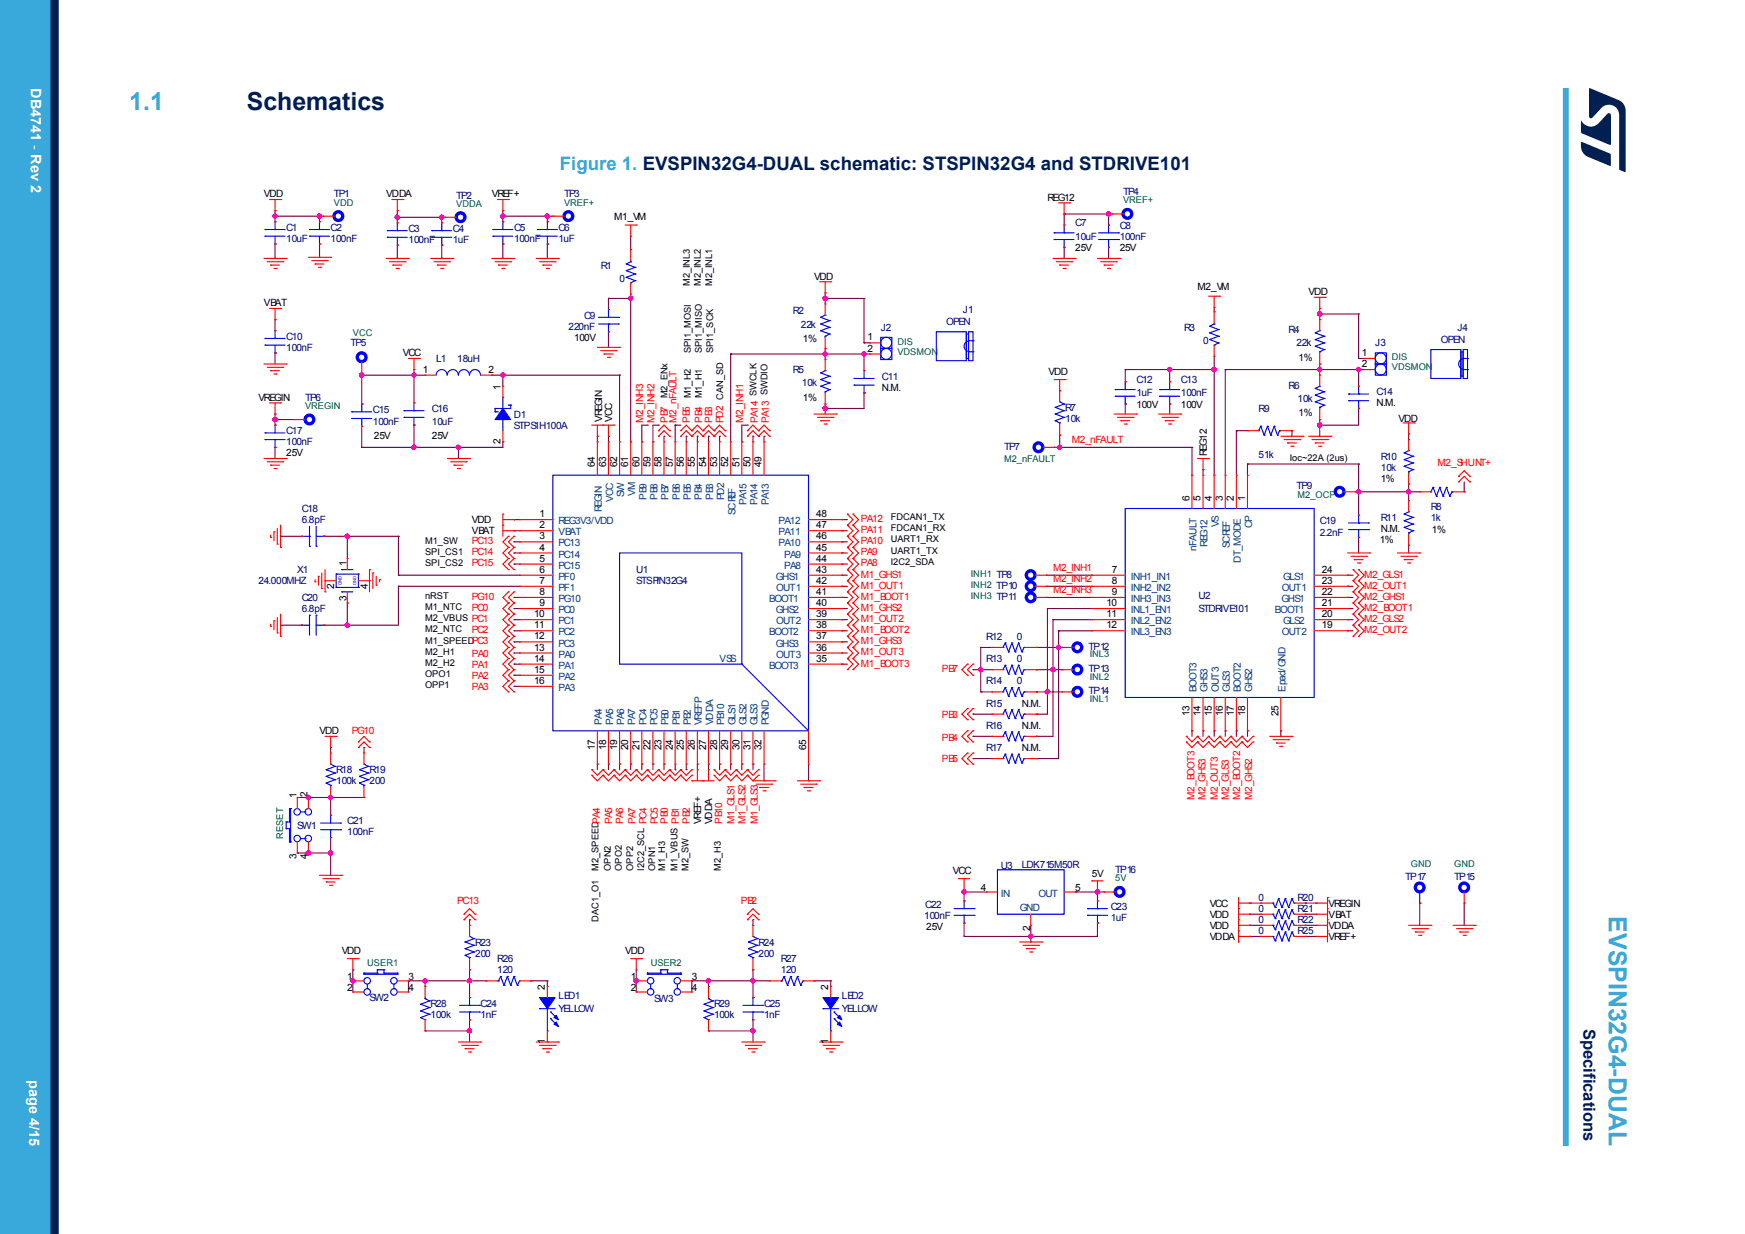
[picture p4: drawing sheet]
<svg xmlns="http://www.w3.org/2000/svg" width="297mm" height="210mm" viewBox="0 0 297 210" stroke-linecap="round" stroke-linejoin="round" font-family="sans-serif">
<defs><g id="words">
<g font-size="4.2" fill="#39a9dc">
<text x="22" y="18.8">1.1</text>
<text x="273.8" y="155.9" transform="rotate(90 273.8 155.9)">EVSPIN32G4-DUAL</text>
</g>
<text font-size="4.2" fill="#002052" x="42" y="18.8">Schematics</text>
<text font-size="3.2" fill="#39a9dc" x="95.3" y="29">Figure 1. EVSPIN32G4-DUAL schematic: STSPIN32G4 and STDRIVE101</text>
<text font-size="2.8" fill="#002052" x="269.5" y="175.1" transform="rotate(90 269.5 175.1)">Specifications</text>
<g font-size="2.5" fill="#fff">
<text x="5.3" y="15" transform="rotate(90 5.3 15)">DB4741 - Rev 2</text>
<text x="5" y="183.7" transform="rotate(90 5 183.7)">page 4/15</text>
</g>
<g font-size="1.7">
<text x="44.9" y="33.6">VDD</text>
<text x="65.7" y="33.6">VDDA</text>
<text x="83.7" y="33.6">VREF+</text>
<text x="178.3" y="34.2">REG12</text>
<text x="104.5" y="37.4">M1_VM</text>
<text x="138.6" y="47.6">VDD</text>
<text x="183" y="42.7">25V</text>
<text x="190.6" y="42.7">25V</text>
<text x="44.9" y="52.1">VBAT</text>
<text x="203.8" y="49.3">M2_VM</text>
<text x="222.7" y="50.3">VDD</text>
<text x="97.7" y="58">100V</text>
<text x="136.7" y="58.2">1%</text>
<text x="147.6" y="57.9">1</text>
<text x="147.6" y="59.8">2</text>
<text x="68.6" y="60.7">VCC</text>
<text x="72" y="63.4">1</text>
<text x="83.1" y="63.4">2</text>
<text x="178.5" y="63.9">VDD</text>
<text x="221" y="61.4">1%</text>
<text x="231.8" y="60.6">1</text>
<text x="231.8" y="62.5">2</text>
<text x="44" y="68.2">VREGIN</text>
<text x="85.2" y="66.3" transform="rotate(-90 85.2 66.3)">1</text>
<text x="102.5" y="71.8" transform="rotate(-90 102.5 71.8)">VREGIN</text>
<text x="104.2" y="71.8" transform="rotate(-90 104.2 71.8)">VCC</text>
<text x="136.7" y="68.2">1%</text>
<text x="150.1" y="66.5">N.M.</text>
<text x="193.4" y="69.4">100V</text>
<text x="201" y="69.4">100V</text>
<text x="221" y="70.9">1%</text>
<text x="234.3" y="69.2">N.M.</text>
<text x="238" y="71.8">VDD</text>
<text x="48.7" y="77.7">25V</text>
<text x="63.7" y="74.7">25V</text>
<text x="73.5" y="74.7">25V</text>
<text x="85.2" y="75.6" transform="rotate(-90 85.2 75.6)">2</text>
<text x="205.4" y="77.6" transform="rotate(-90 205.4 77.6)">REG12</text>
<text x="101.3" y="79.5" transform="rotate(-90 101.3 79.5)">64</text>
<text x="103.2" y="79.5" transform="rotate(-90 103.2 79.5)">63</text>
<text x="105" y="79.5" transform="rotate(-90 105 79.5)">62</text>
<text x="106.9" y="79.5" transform="rotate(-90 106.9 79.5)">61</text>
<text x="108.8" y="79.5" transform="rotate(-90 108.8 79.5)">60</text>
<text x="110.7" y="79.5" transform="rotate(-90 110.7 79.5)">59</text>
<text x="112.6" y="79.5" transform="rotate(-90 112.6 79.5)">58</text>
<text x="114.5" y="79.5" transform="rotate(-90 114.5 79.5)">57</text>
<text x="116.4" y="79.5" transform="rotate(-90 116.4 79.5)">56</text>
<text x="118.3" y="79.5" transform="rotate(-90 118.3 79.5)">55</text>
<text x="120.2" y="79.5" transform="rotate(-90 120.2 79.5)">54</text>
<text x="122.1" y="79.5" transform="rotate(-90 122.1 79.5)">53</text>
<text x="124" y="79.5" transform="rotate(-90 124 79.5)">52</text>
<text x="125.8" y="79.5" transform="rotate(-90 125.8 79.5)">51</text>
<text x="127.7" y="79.5" transform="rotate(-90 127.7 79.5)">50</text>
<text x="129.6" y="79.5" transform="rotate(-90 129.6 79.5)">49</text>
<text x="235" y="82">1%</text>
<text x="80.3" y="89">VDD</text>
<text x="91.8" y="88">1</text>
<text x="91.8" y="89.9">2</text>
<text x="138.9" y="88">48</text>
<text x="138.9" y="89.9">47</text>
<text x="202.5" y="85.2" transform="rotate(-90 202.5 85.2)">6</text>
<text x="204.3" y="85.2" transform="rotate(-90 204.3 85.2)">5</text>
<text x="206.2" y="85.2" transform="rotate(-90 206.2 85.2)">4</text>
<text x="208.1" y="85.2" transform="rotate(-90 208.1 85.2)">3</text>
<text x="210" y="85.2" transform="rotate(-90 210 85.2)">2</text>
<text x="211.9" y="85.2" transform="rotate(-90 211.9 85.2)">1</text>
<text x="80.3" y="90.9">VBAT</text>
<text x="91.8" y="91.8">3</text>
<text x="91.8" y="93.7">4</text>
<text x="91.8" y="95.6">5</text>
<text x="138.9" y="95.6">44</text>
<text x="138.9" y="93.7">45</text>
<text x="138.9" y="91.8">46</text>
<text x="234.8" y="92.4">1%</text>
<text x="235" y="90.5">N.M.</text>
<text x="243.7" y="90.7">1%</text>
<text x="56.9" y="100.2" transform="rotate(-90 56.9 100.2)">2</text>
<text x="59" y="96.4" transform="rotate(-90 59 96.4)">1</text>
<text x="62.6" y="100.2" transform="rotate(-90 62.6 100.2)">4</text>
<text x="91.8" y="97.5">6</text>
<text x="91.8" y="99.4">7</text>
<text x="91.8" y="101.3">8</text>
<text x="138.9" y="97.5">43</text>
<text x="138.9" y="99.4">42</text>
<text x="138.9" y="101.3">41</text>
<text x="189.2" y="101.3">9</text>
<text x="189.2" y="99.4">8</text>
<text x="189.2" y="97.5">7</text>
<text x="225" y="99.4">23</text>
<text x="225" y="101.3">22</text>
<text x="225" y="97.5">24</text>
<text x="59" y="102.2" transform="rotate(-90 59 102.2)">3</text>
<text x="90.9" y="106.9">11</text>
<text x="90.9" y="105">10</text>
<text x="91.8" y="103.2">9</text>
<text x="138.9" y="105">39</text>
<text x="138.9" y="103.2">40</text>
<text x="138.9" y="106.9">38</text>
<text x="188.3" y="106.9">12</text>
<text x="188.3" y="105">11</text>
<text x="188.3" y="103.2">10</text>
<text x="225" y="106.9">19</text>
<text x="225" y="103.2">21</text>
<text x="225" y="105">20</text>
<text x="90.9" y="108.8">12</text>
<text x="90.9" y="110.7">13</text>
<text x="90.9" y="112.6">14</text>
<text x="138.9" y="108.8">37</text>
<text x="138.9" y="110.7">36</text>
<text x="138.9" y="112.6">35</text>
<text x="90.9" y="114.5">15</text>
<text x="90.9" y="116.4">16</text>
<text x="54.4" y="125">VDD</text>
<text x="173.9" y="120.2">N.M.</text>
<text x="173.9" y="124">N.M.</text>
<text x="202.5" y="121.9" transform="rotate(-90 202.5 121.9)">13</text>
<text x="204.3" y="121.9" transform="rotate(-90 204.3 121.9)">14</text>
<text x="206.2" y="121.9" transform="rotate(-90 206.2 121.9)">15</text>
<text x="208.1" y="121.9" transform="rotate(-90 208.1 121.9)">16</text>
<text x="210" y="121.9" transform="rotate(-90 210 121.9)">17</text>
<text x="211.9" y="121.9" transform="rotate(-90 211.9 121.9)">18</text>
<text x="217.6" y="121.9" transform="rotate(-90 217.6 121.9)">25</text>
<text x="101.3" y="127.6" transform="rotate(-90 101.3 127.6)">17</text>
<text x="103.2" y="127.6" transform="rotate(-90 103.2 127.6)">18</text>
<text x="105" y="127.6" transform="rotate(-90 105 127.6)">19</text>
<text x="106.9" y="127.6" transform="rotate(-90 106.9 127.6)">20</text>
<text x="108.8" y="127.6" transform="rotate(-90 108.8 127.6)">21</text>
<text x="110.7" y="127.6" transform="rotate(-90 110.7 127.6)">22</text>
<text x="112.6" y="127.6" transform="rotate(-90 112.6 127.6)">23</text>
<text x="114.5" y="127.6" transform="rotate(-90 114.5 127.6)">24</text>
<text x="116.4" y="127.6" transform="rotate(-90 116.4 127.6)">25</text>
<text x="118.3" y="127.6" transform="rotate(-90 118.3 127.6)">26</text>
<text x="120.2" y="127.6" transform="rotate(-90 120.2 127.6)">27</text>
<text x="122.1" y="127.6" transform="rotate(-90 122.1 127.6)">28</text>
<text x="124" y="127.6" transform="rotate(-90 124 127.6)">29</text>
<text x="125.8" y="127.6" transform="rotate(-90 125.8 127.6)">30</text>
<text x="127.7" y="127.6" transform="rotate(-90 127.7 127.6)">31</text>
<text x="129.6" y="127.6" transform="rotate(-90 129.6 127.6)">32</text>
<text x="137.2" y="127.6" transform="rotate(-90 137.2 127.6)">65</text>
<text x="173.9" y="127.8">N.M.</text>
<text x="50.5" y="135.7" transform="rotate(-90 50.5 135.7)">1</text>
<text x="52.4" y="135.7" transform="rotate(-90 52.4 135.7)">2</text>
<text x="119.3" y="140.3" transform="rotate(-90 119.3 140.3)">VREF+</text>
<text x="121.2" y="140.3" transform="rotate(-90 121.2 140.3)">VDDA</text>
<text x="50.5" y="146.1" transform="rotate(-90 50.5 146.1)">3</text>
<text x="52.4" y="146.1" transform="rotate(-90 52.4 146.1)">4</text>
<text x="162.2" y="148.8">VCC</text>
<text x="185.8" y="149.2">5V</text>
<text x="166.9" y="151.6">4</text>
<text x="183" y="151.6">5</text>
<text x="205.9" y="154.3">VCC</text>
<text x="226.1" y="154.3">VREGIN</text>
<text x="157.7" y="158.3">25V</text>
<text x="175.3" y="158.4" transform="rotate(-90 175.3 158.4)">2</text>
<text x="205.9" y="160">VDDA</text>
<text x="205.9" y="156.2">VDD</text>
<text x="205.9" y="158.1">VDD</text>
<text x="226.1" y="158.1">VDDA</text>
<text x="226.1" y="160">VREF+</text>
<text x="226.1" y="156.2">VBAT</text>
<text x="58.2" y="162.4">VDD</text>
<text x="59.1" y="166.8">1</text>
<text x="69.5" y="166.8">3</text>
<text x="106.4" y="162.4">VDD</text>
<text x="107.3" y="166.8">1</text>
<text x="117.7" y="166.8">3</text>
<text x="59.1" y="168.7">2</text>
<text x="69.5" y="168.7">4</text>
<text x="92.7" y="168.4" transform="rotate(-90 92.7 168.4)">2</text>
<text x="107.3" y="168.7">2</text>
<text x="117.7" y="168.7">4</text>
<text x="141" y="168.4" transform="rotate(-90 141 168.4)">2</text>
<text x="92.7" y="177.7" transform="rotate(-90 92.7 177.7)">1</text>
<text x="141" y="177.7" transform="rotate(-90 141 177.7)">1</text>
</g>
<g font-size="1.7" fill="#000080">
<text x="56.8" y="33.6">TP1</text>
<text x="77.6" y="33.8">TP2</text>
<text x="96" y="33.6">TP3</text>
<text x="191.1" y="33.2">TP4</text>
<text x="48.7" y="39.3">C1</text>
<text x="48.7" y="41.2">10uF</text>
<text x="56.3" y="39.3">C2</text>
<text x="56.3" y="41.2">100nF</text>
<text x="69.5" y="39.5">C3</text>
<text x="69.5" y="41.4">100nF</text>
<text x="77.1" y="39.5">C4</text>
<text x="77.1" y="41.4">1uF</text>
<text x="87.5" y="39.3">C5</text>
<text x="87.5" y="41.2">100nF</text>
<text x="95" y="39.3">C6</text>
<text x="95" y="41.2">1uF</text>
<text x="183" y="38.5">C7</text>
<text x="183" y="40.8">10uF</text>
<text x="190.6" y="38.9">C8</text>
<text x="190.6" y="40.8">100nF</text>
<text x="102.2" y="45.7">R1</text>
<text x="105.5" y="48">0</text>
<text x="135" y="53.5">R2</text>
<text x="163.9" y="53.3">J1</text>
<text x="48.7" y="57.8">C10</text>
<text x="48.7" y="59.7">100nF</text>
<text x="59.7" y="59">TP5</text>
<text x="96.8" y="56.1">220nF</text>
<text x="99.4" y="54.2">C9</text>
<text x="136.3" y="55.7">22k</text>
<text x="149.9" y="56.3">J2</text>
<text x="161.1" y="55.4">OPEN</text>
<text x="201.5" y="56.3">R3</text>
<text x="204.8" y="58.6">0</text>
<text x="219.3" y="56.7">R4</text>
<text x="220.6" y="59">22k</text>
<text x="234.1" y="59">J3</text>
<text x="245.2" y="58.4">OPEN</text>
<text x="248.1" y="56.3">J4</text>
<text x="74.2" y="61.6">L1</text>
<text x="77.8" y="61.6">18uH</text>
<text x="135" y="63.5">R5</text>
<text x="136.5" y="65.8">10k</text>
<text x="150.1" y="64.6">C11</text>
<text x="193.4" y="65.2">C12</text>
<text x="201" y="65.2">C13</text>
<text x="51.9" y="68.2">TP6</text>
<text x="63.5" y="70.3">C15</text>
<text x="73.5" y="70.1">C16</text>
<text x="87.5" y="71.1">D1</text>
<text x="181.3" y="71.8">10k</text>
<text x="181.3" y="69.9">R7</text>
<text x="193.4" y="67.5">1uF</text>
<text x="201" y="67.5">100nF</text>
<text x="214.2" y="70.1">R9</text>
<text x="219.3" y="66.1">R6</text>
<text x="220.8" y="68.4">10k</text>
<text x="234.3" y="67.3">C14</text>
<text x="48.7" y="73.9">C17</text>
<text x="48.7" y="75.8">100nF</text>
<text x="63.5" y="72.4">100nF</text>
<text x="73.5" y="72.4">10uF</text>
<text x="87.5" y="72.9">STPS1H100A</text>
<text x="170.9" y="76.5">TP7</text>
<text x="214.2" y="77.9">51k</text>
<text x="220.6" y="83.2">TP9</text>
<text x="235" y="78.2">R10</text>
<text x="235" y="80.1">10k</text>
<text x="51.4" y="87.1">C18</text>
<text x="51.4" y="89">6.8pF</text>
<text x="224.6" y="89.2">C19</text>
<text x="235" y="88.6">R11</text>
<text x="243.5" y="86.8">R8</text>
<text x="243.5" y="88.6">1k</text>
<text x="224.6" y="91.3">2.2nF</text>
<text x="44" y="99.4">24.000MHZ</text>
<text x="50.6" y="97.5">X1</text>
<text x="108.3" y="97.5">U1</text>
<text x="108.3" y="99.4">STSPIN32G4</text>
<text x="204" y="101.9">U2</text>
<text x="51.4" y="102.3">C20</text>
<text x="51.4" y="104.2">6.8pF</text>
<text x="204" y="104.2">STDRIVE101</text>
<text x="167.9" y="112.7">R13</text>
<text x="167.9" y="108.9">R12</text>
<text x="173.1" y="112.7">0</text>
<text x="173.1" y="108.9">0</text>
<text x="185.3" y="110.6">TP12</text>
<text x="167.9" y="116.5">R14</text>
<text x="173.1" y="116.5">0</text>
<text x="185.3" y="114.4">TP13</text>
<text x="185.3" y="118.2">TP14</text>
<text x="167.9" y="120.2">R15</text>
<text x="167.9" y="124">R16</text>
<text x="57.2" y="131.6">R18</text>
<text x="62.9" y="131.6">R19</text>
<text x="167.9" y="127.8">R17</text>
<text x="57.2" y="133.5">100k</text>
<text x="62.9" y="133.5">200</text>
<text x="50.6" y="141">SW1</text>
<text x="59.1" y="140.3">C21</text>
<text x="59.1" y="142.2">100nF</text>
<text x="170.3" y="147.9">U3</text>
<text x="173.9" y="147.7">LDK715M50R</text>
<text x="189.8" y="148.6">TP16</text>
<text x="239.2" y="149.7">TP17</text>
<text x="247.5" y="149.7">TP15</text>
<text x="157.5" y="154.5">C22</text>
<text x="189.1" y="154.9">C23</text>
<text x="214.2" y="155.2">0</text>
<text x="214.2" y="153.3">0</text>
<text x="220.8" y="155.2">R21</text>
<text x="220.8" y="153.3">R20</text>
<text x="80.9" y="160.9">R23</text>
<text x="129.1" y="160.9">R24</text>
<text x="157.3" y="156.4">100nF</text>
<text x="189.1" y="156.7">1uF</text>
<text x="214.2" y="157.1">0</text>
<text x="214.2" y="159">0</text>
<text x="220.8" y="159">R25</text>
<text x="220.8" y="157.1">R22</text>
<text x="80.9" y="162.8">200</text>
<text x="84.6" y="163.7">R26</text>
<text x="84.6" y="165.6">120</text>
<text x="129.1" y="162.8">200</text>
<text x="132.9" y="165.6">120</text>
<text x="132.9" y="163.7">R27</text>
<text x="62.9" y="170.4">SW2</text>
<text x="73.3" y="171.3">R28</text>
<text x="73.3" y="173.2">100k</text>
<text x="81.8" y="173.2">1nF</text>
<text x="81.8" y="171.3">C24</text>
<text x="95.1" y="170">LED1</text>
<text x="95.1" y="172.3">YELLOW</text>
<text x="111.3" y="170.6">SW3</text>
<text x="121.5" y="171.3">R29</text>
<text x="121.5" y="173.2">100k</text>
<text x="130" y="171.3">C25</text>
<text x="130" y="173.2">1nF</text>
<text x="143.3" y="170">LED2</text>
<text x="143.3" y="172.3">YELLOW</text>
</g>
<g font-size="1.7" fill="#f00">
<text x="109.5" y="72" transform="rotate(-90 109.5 72)">M2_INH3</text>
<text x="111.4" y="72" transform="rotate(-90 111.4 72)">M2_INH2</text>
<text x="113.6" y="72" transform="rotate(-90 113.6 72)">PB7</text>
<text x="115.2" y="72" transform="rotate(-90 115.2 72)">M2_nFAULT</text>
<text x="117.4" y="72" transform="rotate(-90 117.4 72)">PB5</text>
<text x="119.5" y="72" transform="rotate(-90 119.5 72)">PB4</text>
<text x="121.2" y="72" transform="rotate(-90 121.2 72)">PB3</text>
<text x="123.1" y="72" transform="rotate(-90 123.1 72)">PD2 CAN_SD</text>
<text x="126.5" y="72" transform="rotate(-90 126.5 72)">M2_INH1</text>
<text x="129" y="72" transform="rotate(-90 129 72)">PA14 SWCLK</text>
<text x="130.9" y="72" transform="rotate(-90 130.9 72)">PA13 SWDIO</text>
<text x="182.4" y="75.4">M2_nFAULT</text>
<text x="244.7" y="79.4">M2_SHUNT+</text>
<text x="146.5" y="88.8">PA12</text>
<text x="80.3" y="92.6">PC13</text>
<text x="80.3" y="94.5">PC14</text>
<text x="146.5" y="92.6">PA10</text>
<text x="146.5" y="90.7">PA11</text>
<text x="146.5" y="94.5">PA9</text>
<text x="80.3" y="96.4">PC15</text>
<text x="146.5" y="96.4">PA8</text>
<text x="146.5" y="100.2">M1_OUT1</text>
<text x="146.5" y="98.3">M1_GHS1</text>
<text x="179.2" y="101">M2_INH3</text>
<text x="179.2" y="99.1">M2_INH2</text>
<text x="179.2" y="97.2">M2_INH1</text>
<text x="232.2" y="98.3">M2_GLS1</text>
<text x="232.2" y="100.2">M2_OUT1</text>
<text x="80.3" y="104">PC0</text>
<text x="80.3" y="102.1">PG10</text>
<text x="80.3" y="107.8">PC2</text>
<text x="146.5" y="104">M1_GHS2</text>
<text x="146.5" y="105.9">M1_OUT2</text>
<text x="146.5" y="107.8">M1_BOOT2</text>
<text x="146.5" y="102.1">M1_BOOT1</text>
<text x="232.2" y="102.1">M2_GHS1</text>
<text x="232.2" y="104">M2_BOOT1</text>
<text x="232.2" y="107.8">M2_OUT2</text>
<text x="232.2" y="105.9">M2_GLS2</text>
<text x="80.3" y="111.7">PA0</text>
<text x="80.3" y="113.6">PA1</text>
<text x="146.5" y="113.4">M1_BOOT3</text>
<text x="146.5" y="111.5">M1_OUT3</text>
<text x="146.5" y="109.6">M1_GHS3</text>
<text x="80.3" y="117.4">PA3</text>
<text x="80.3" y="115.5">PA2</text>
<text x="160.3" y="114.4">PB7</text>
<text x="59.9" y="125">PG10</text>
<text x="160.3" y="122.1">PB3</text>
<text x="160.3" y="126.1">PB4</text>
<text x="160.3" y="129.7">PB5</text>
<text x="203.3" y="136.1" transform="rotate(-90 203.3 136.1)">M2_BOOT3</text>
<text x="205.2" y="136.1" transform="rotate(-90 205.2 136.1)">M2_GHS3</text>
<text x="207.3" y="136.1" transform="rotate(-90 207.3 136.1)">M2_OUT3</text>
<text x="209.2" y="136.1" transform="rotate(-90 209.2 136.1)">M2_GLS3</text>
<text x="211.1" y="136.1" transform="rotate(-90 211.1 136.1)">M2_BOOT2</text>
<text x="213.1" y="136.1" transform="rotate(-90 213.1 136.1)">M2_GHS2</text>
<text x="104.2" y="140.3" transform="rotate(-90 104.2 140.3)">PA5</text>
<text x="106.1" y="140.3" transform="rotate(-90 106.1 140.3)">PA6</text>
<text x="108.2" y="140.3" transform="rotate(-90 108.2 140.3)">PA7</text>
<text x="111.9" y="140.3" transform="rotate(-90 111.9 140.3)">PC5</text>
<text x="113.6" y="140.3" transform="rotate(-90 113.6 140.3)">PB0</text>
<text x="117.4" y="140.3" transform="rotate(-90 117.4 140.3)">PB2</text>
<text x="122.9" y="140.3" transform="rotate(-90 122.9 140.3)">PB10</text>
<text x="125" y="140.3" transform="rotate(-90 125 140.3)">M1_GLS1</text>
<text x="126.9" y="140.3" transform="rotate(-90 126.9 140.3)">M1_GLS2</text>
<text x="129" y="140.3" transform="rotate(-90 129 140.3)">M1_GLS3</text>
<text x="77.8" y="153.9">PC13</text>
<text x="126.1" y="153.9">PB2</text>
</g>
<g font-size="1.7" fill="#004080">
<text x="95" y="89.2">REG3V3/VDD</text>
<text x="102.5" y="87.2" transform="rotate(-90 102.5 87.2)">REGIN</text>
<text x="104.3" y="85.4" transform="rotate(-90 104.3 85.4)">VCC</text>
<text x="106.2" y="84.6" transform="rotate(-90 106.2 84.6)">SW</text>
<text x="108.1" y="84.4" transform="rotate(-90 108.1 84.4)">VM</text>
<text x="110" y="85" transform="rotate(-90 110 85)">PB9</text>
<text x="111.9" y="85" transform="rotate(-90 111.9 85)">PB8</text>
<text x="113.8" y="85" transform="rotate(-90 113.8 85)">PB7</text>
<text x="115.7" y="85" transform="rotate(-90 115.7 85)">PB6</text>
<text x="117.6" y="85" transform="rotate(-90 117.6 85)">PB5</text>
<text x="119.5" y="85" transform="rotate(-90 119.5 85)">PB4</text>
<text x="121.4" y="85" transform="rotate(-90 121.4 85)">PB3</text>
<text x="123.3" y="85.1" transform="rotate(-90 123.3 85.1)">PD2</text>
<text x="125.2" y="87.6" transform="rotate(-90 125.2 87.6)">SCREF</text>
<text x="127" y="86" transform="rotate(-90 127 86)">PA15</text>
<text x="128.9" y="86" transform="rotate(-90 128.9 86)">PA14</text>
<text x="130.8" y="86" transform="rotate(-90 130.8 86)">PA13</text>
<text x="132.5" y="89.2">PA12</text>
<text x="207.4" y="89.8" transform="rotate(-90 207.4 89.8)">VS</text>
<text x="213.1" y="89.8" transform="rotate(-90 213.1 89.8)">CP</text>
<text x="95" y="93">PC13</text>
<text x="95" y="94.9">PC14</text>
<text x="95" y="91.1">VBAT</text>
<text x="132.5" y="91.1">PA11</text>
<text x="132.5" y="93">PA10</text>
<text x="133.4" y="94.9">PA9</text>
<text x="203.7" y="93.8" transform="rotate(-90 203.7 93.8)">nFAULT</text>
<text x="205.5" y="93.1" transform="rotate(-90 205.5 93.1)">REG12</text>
<text x="209.3" y="93.3" transform="rotate(-90 209.3 93.3)">SCREF</text>
<text x="211.2" y="95.8" transform="rotate(-90 211.2 95.8)">DT_MODE</text>
<text x="95" y="96.8">PC15</text>
<text x="95" y="98.7">PF0</text>
<text x="95" y="100.6">PF1</text>
<text x="132" y="98.7">GHS1</text>
<text x="132.1" y="100.6">OUT1</text>
<text x="133.4" y="96.8">PA8</text>
<text x="192.5" y="100.6">INH2_IN2</text>
<text x="192.5" y="98.7">INH1_IN1</text>
<text x="218.2" y="100.6">OUT1</text>
<text x="218.4" y="98.7">GLS1</text>
<text x="95" y="104.3">PC0</text>
<text x="95" y="106.2">PC1</text>
<text x="95" y="102.5">PG10</text>
<text x="130.9" y="102.5">BOOT1</text>
<text x="132" y="104.3">GHS2</text>
<text x="132.1" y="106.2">OUT2</text>
<text x="192.5" y="106.2">INL2_EN2</text>
<text x="192.5" y="104.3">INL1_EN1</text>
<text x="192.5" y="102.5">INH3_IN3</text>
<text x="217" y="104.3">BOOT1</text>
<text x="218.1" y="102.5">GHS1</text>
<text x="218.4" y="106.2">GLS2</text>
<text x="95" y="111.9">PA0</text>
<text x="95" y="113.8">PA1</text>
<text x="95" y="108.1">PC2</text>
<text x="95" y="110">PC3</text>
<text x="122.5" y="112.7">VSS</text>
<text x="130.9" y="113.8">BOOT3</text>
<text x="130.9" y="108.1">BOOT2</text>
<text x="132" y="110">GHS3</text>
<text x="132.1" y="111.9">OUT3</text>
<text x="192.5" y="108.1">INL3_EN3</text>
<text x="218.2" y="108.1">OUT2</text>
<text x="95" y="115.7">PA2</text>
<text x="95" y="117.6">PA3</text>
<text x="203.7" y="117.7" transform="rotate(-90 203.7 117.7)">BOOT3</text>
<text x="205.5" y="117.7" transform="rotate(-90 205.5 117.7)">GHS3</text>
<text x="207.4" y="117.7" transform="rotate(-90 207.4 117.7)">OUT3</text>
<text x="209.3" y="117.7" transform="rotate(-90 209.3 117.7)">GLS3</text>
<text x="211.2" y="117.7" transform="rotate(-90 211.2 117.7)">BOOT2</text>
<text x="213.1" y="117.7" transform="rotate(-90 213.1 117.7)">GHS2</text>
<text x="218.8" y="117.7" transform="rotate(-90 218.8 117.7)">Epad/GND</text>
<text x="102.5" y="123.4" transform="rotate(-90 102.5 123.4)">PA4</text>
<text x="104.3" y="123.4" transform="rotate(-90 104.3 123.4)">PA5</text>
<text x="106.2" y="123.4" transform="rotate(-90 106.2 123.4)">PA6</text>
<text x="108.1" y="123.4" transform="rotate(-90 108.1 123.4)">PA7</text>
<text x="110" y="123.4" transform="rotate(-90 110 123.4)">PC4</text>
<text x="111.9" y="123.4" transform="rotate(-90 111.9 123.4)">PC5</text>
<text x="113.8" y="123.4" transform="rotate(-90 113.8 123.4)">PB0</text>
<text x="115.7" y="123.4" transform="rotate(-90 115.7 123.4)">PB1</text>
<text x="117.6" y="123.4" transform="rotate(-90 117.6 123.4)">PB2</text>
<text x="119.5" y="123.4" transform="rotate(-90 119.5 123.4)">VREFP</text>
<text x="121.4" y="123.4" transform="rotate(-90 121.4 123.4)">VDDA</text>
<text x="123.3" y="123.4" transform="rotate(-90 123.3 123.4)">PB10</text>
<text x="125.2" y="123.4" transform="rotate(-90 125.2 123.4)">GLS1</text>
<text x="127" y="123.4" transform="rotate(-90 127 123.4)">GLS2</text>
<text x="128.9" y="123.4" transform="rotate(-90 128.9 123.4)">GLS3</text>
<text x="130.8" y="123.4" transform="rotate(-90 130.8 123.4)">PGND</text>
<text x="170.3" y="152.6">IN</text>
<text x="173.5" y="155">GND</text>
<text x="176.8" y="152.6">OUT</text>
</g>
<g font-size="1.6" fill="#008000">
<text x="56.8" y="35">VDD</text>
<text x="77.6" y="35.2">VDDA</text>
<text x="96" y="35">VREF+</text>
<text x="191.1" y="34.6">VREF+</text>
<text x="60.1" y="57.1">VCC</text>
<text x="152.7" y="58.6">DIS</text>
<text x="152.7" y="60.3">VDSMON</text>
<text x="236.9" y="61.3">DIS</text>
<text x="236.9" y="63">VDSMON</text>
<text x="51.9" y="69.6">VREGIN</text>
<text x="170.9" y="78.7">M2_nFAULT</text>
<text x="220.8" y="84.7">M2_OCP</text>
<text x="165.2" y="98.2">INH1 TP8</text>
<text x="165.2" y="100.1">INH2 TP10</text>
<text x="165.2" y="102">INH3 TP11</text>
<text x="185.5" y="111.8">INL3</text>
<text x="185.5" y="115.8">INL2</text>
<text x="185.5" y="119.5">INL1</text>
<text x="48.2" y="142.7" transform="rotate(-90 48.2 142.7)">RESET</text>
<text x="189.8" y="150">5V</text>
<text x="240.1" y="147.5">GND</text>
<text x="247.5" y="147.5">GND</text>
<text x="62.5" y="164.4">USER1</text>
<text x="110.7" y="164.4">USER2</text>
</g>
<g font-size="1.6">
<text x="117.4" y="48.7" transform="rotate(-90 117.4 48.7)">M2_INL3</text>
<text x="119.3" y="48.7" transform="rotate(-90 119.3 48.7)">M2_INL2</text>
<text x="121.2" y="48.7" transform="rotate(-90 121.2 48.7)">M2_INL1</text>
<text x="117.6" y="60.1" transform="rotate(-90 117.6 60.1)">SPI1_MOSI</text>
<text x="119.5" y="60.1" transform="rotate(-90 119.5 60.1)">SPI1_MISO</text>
<text x="121.4" y="60.1" transform="rotate(-90 121.4 60.1)">SPI1_SCK</text>
<text x="113.6" y="67.8" transform="rotate(-90 113.6 67.8)">M2_ENx</text>
<text x="117.6" y="67.8" transform="rotate(-90 117.6 67.8)">M1_H2</text>
<text x="119.5" y="67.8" transform="rotate(-90 119.5 67.8)">M1_H1</text>
<text x="219.5" y="78.5">Ioc~22A (2us)</text>
<text x="151.6" y="88.5">FDCAN1_TX</text>
<text x="72.4" y="94.4">SPI_CS1</text>
<text x="72.4" y="92.5">M1_SW</text>
<text x="151.6" y="90.4">FDCAN1_RX</text>
<text x="151.6" y="94.2">UART1_TX</text>
<text x="151.6" y="92.3">UART1_RX</text>
<text x="72.3" y="102">nRST</text>
<text x="72.4" y="96.3">SPI_CS2</text>
<text x="151.6" y="96.1">I2C2_SDA</text>
<text x="72.3" y="103.8">M1_NTC</text>
<text x="72.3" y="105.7">M2_VBUS PC1</text>
<text x="72.3" y="107.6">M2_NTC</text>
<text x="72.3" y="111.4">M2_H1</text>
<text x="72.3" y="113.3">M2_H2</text>
<text x="72.3" y="109.5">M1_SPEEDPC3</text>
<text x="72.3" y="115.2">OPO1</text>
<text x="72.4" y="117.1">OPP1</text>
<text x="101.9" y="148.2" transform="rotate(-90 101.9 148.2)">M2_SPEEDPA4</text>
<text x="104" y="148.2" transform="rotate(-90 104 148.2)">OPN2</text>
<text x="105.9" y="148.2" transform="rotate(-90 105.9 148.2)">OPO2</text>
<text x="107.8" y="148.2" transform="rotate(-90 107.8 148.2)">OPP2</text>
<text x="109.6" y="148.2" transform="rotate(-90 109.6 148.2)">I2C2_SCL PC4</text>
<text x="111.5" y="148.2" transform="rotate(-90 111.5 148.2)">OPN1</text>
<text x="113.2" y="148.2" transform="rotate(-90 113.2 148.2)">M1_H3</text>
<text x="115.3" y="148.2" transform="rotate(-90 115.3 148.2)">M1_VBUS PB1</text>
<text x="117.2" y="148.2" transform="rotate(-90 117.2 148.2)">M2_SW</text>
<text x="122.7" y="148.2" transform="rotate(-90 122.7 148.2)">M2_H3</text>
<text x="101.9" y="156.9" transform="rotate(-90 101.9 156.9)">DAC1_O1</text>
</g>
<g font-size=".8" fill="#00f">
<text x="57.6" y="98.1" transform="rotate(90 57.6 98.1)">GND</text>
<text x="60.1" y="98.1" transform="rotate(90 60.1 98.1)">GND</text>
</g>
</g></defs>
<path d="M46.8 36.8h.1M46.8 36.8h7.6M54.4 36.8h.1M54.4 36.8v.9" fill="none" stroke="#800040" stroke-width=".19"/>
<circle cx="54.4" cy="36.8" r=".36" fill="#f0f"/>
<circle cx="54.4" cy="36.8" r=".36" fill="none" stroke="#f0f" stroke-width=".19"/>
<circle cx="46.8" cy="36.8" r=".36" fill="#f0f"/>
<circle cx="46.8" cy="36.8" r=".36" fill="none" stroke="#f0f" stroke-width=".19"/>
<path d="M46.8 54.4h.1M46.8 54.4v1.9M46.8 60.1h.1M46.8 60.1v1.8M108.3 166.9h.1M108.3 165v3.8" fill="none" stroke="#800040" stroke-width=".19"/>
<circle cx="108.3" cy="166.9" r=".36" fill="#f0f"/>
<circle cx="108.3" cy="166.9" r=".36" fill="none" stroke="#f0f" stroke-width=".19"/>
<path d="M85.6 35.8h.1M85.6 35.8v1M93.2 36.8h.1M93.2 36.8v.9M85.6 41.5h.1M85.6 41.5v2.5M117.7 166.9h.1M117.7 166.9v1.9M117.7 166.9h2.9" fill="none" stroke="#800040" stroke-width=".19"/>
<circle cx="93.1" cy="36.8" r=".36" fill="#f0f"/>
<circle cx="93.1" cy="36.8" r=".36" fill="none" stroke="#f0f" stroke-width=".19"/>
<g fill="none" stroke="#800040" stroke-width=".19">
<path d="M85.6 36.8h.1M85.6 36.8h7.6M85.6 36.8v.9M93.2 41.5h.1M93.2 41.5v2.5M143.3 90.3h.1M143.3 88.4h.1M143.3 92.2h.1M143.3 96h.1M143.3 94.1h.1M143.3 90.3h.9M143.3 88.4h.9"/>
<path d="M143.3 92.2h.9M143.3 96h.9M143.3 94.1h.9"/>
</g>
<circle cx="85.6" cy="36.8" r=".36" fill="#f0f"/>
<circle cx="85.6" cy="36.8" r=".36" fill="none" stroke="#f0f" stroke-width=".19"/>
<g fill="none" stroke="#800040" stroke-width=".19">
<path d="M67.6 35.8h.1M67.6 35.8v1.2M113 74.2h.1M113 74.2v1M128.2 74.2h.1M128.2 74.2v1M130 74.2h.1M130 74.2v1M60.1 166.9h.1M60.1 165h.1M60.1 165v3.8M72.4 166.9h.1"/>
<path d="M72.4 166.9h10.4M79.9 166.9h.1M79.9 166.9v2.9"/>
</g>
<circle cx="60" cy="166.9" r=".36" fill="#f0f"/>
<circle cx="60" cy="166.9" r=".36" fill="none" stroke="#f0f" stroke-width=".19"/>
<path d="M69.5 166.9h.1M69.5 166.9h2.9" fill="none" stroke="#800040" stroke-width=".19"/>
<circle cx="72.3" cy="166.9" r=".36" fill="#f0f"/>
<circle cx="72.3" cy="166.9" r=".36" fill="none" stroke="#f0f" stroke-width=".19"/>
<path d="M69.5 166.9h.1M69.5 166.9v1.9M120.6 166.9h10.4M128.2 166.9h.1M128.2 169.8h.1M128.2 166.9v2.9" fill="none" stroke="#800040" stroke-width=".19"/>
<circle cx="120.6" cy="166.9" r=".36" fill="#f0f"/>
<circle cx="120.6" cy="166.9" r=".36" fill="none" stroke="#f0f" stroke-width=".19"/>
<circle cx="128.1" cy="166.9" r=".36" fill="#f0f"/>
<circle cx="128.1" cy="166.9" r=".36" fill="none" stroke="#f0f" stroke-width=".19"/>
<g fill="none" stroke="#800040" stroke-width=".19">
<path d="M107.3 42.5h.1M107.3 40.2v2.3M85.6 63.8h.1M85.6 63.8h19.9M101.7 74.2h.1M101.7 74.2v1M103.6 74.2h.1M103.6 74.2v1M124.4 60.2h.1M124.4 60.2h16M210.4 73.3h.1M210.4 73.3v7.6"/>
<path d="M67.8 99.8h.1M67.8 97.9h.1M67.8 99.8h20.6M67.8 97.9h20.6M87.5 94.1h.1M87.5 92.2h.1M87.5 96h.1M87.5 90.3h.1M87.5 88.4h.1M87.5 94.1h.9M87.5 92.2h.9M87.5 96h.9"/>
<path d="M87.5 90.3h.9M87.5 88.4h.9M87.5 111.1h.1M87.5 116.8h.1M87.5 114.9h.1M87.5 113h.1M87.5 101.7h.1M87.5 105.5h.1M87.5 103.6h.1M87.5 107.3h.1M87.5 109.2h.1M87.5 111.1h.9"/>
<path d="M87.5 116.8h.9M87.5 114.9h.9M87.5 113h.9M87.5 101.7h.9M87.5 105.5h.9M87.5 103.6h.9M87.5 107.3h.9M87.5 109.2h.9M101.7 130h.1M101.7 130v1M103.6 130h.1M103.6 130v1"/>
<path d="M105.5 130h.1M105.5 130v1M107.3 130h.1M107.3 130v1M109.2 130h.1M109.2 130v1M111.1 130h.1M111.1 130v1M113 130h.1M113 130v1M118.7 130h.1M118.7 130v1"/>
<path d="M120.6 130h.1M120.6 130v1M122.5 130h.1M122.5 130v1M124.4 130h.1M124.4 130v1M126.3 130h.1M126.3 130v1M128.2 130h.1M128.2 130v1M249.2 153.7h.1M249.2 153.7v3.8"/>
</g>
<circle cx="85.6" cy="63.8" r=".36" fill="#f0f"/>
<circle cx="85.6" cy="63.8" r=".36" fill="none" stroke="#f0f" stroke-width=".19"/>
<path d="M70.5 72.4h.1M70.5 72.4v3.7M78 76.1h.1M78 76.1v1.9M78 76.1h7.6" fill="none" stroke="#800040" stroke-width=".19"/>
<circle cx="78" cy="76.1" r=".36" fill="#f0f"/>
<circle cx="78" cy="76.1" r=".36" fill="none" stroke="#f0f" stroke-width=".19"/>
<g fill="none" stroke="#800040" stroke-width=".19">
<path d="M70.5 63.8h.1M70.5 76.1h.1M70.5 63.8h1.9M70.5 63.8v4.8M70.5 76.1h7.5M83.7 63.8h.1M83.7 63.8h1.9M140.4 69.5h.1M147.1 66.9h.1M147.1 66.9v2.6h-6.7M130 132.9h.1M130 130v2.9"/>
<path d="M137.6 132.9h.1M137.6 130v2.9M176.4 129.1h.1M176.4 125.3h.1M176.4 121.5h.1M176.4 129.1h3.8M176.4 125.3h2.8M176.4 121.5h1.9"/>
</g>
<circle cx="140.4" cy="69.5" r=".36" fill="#f0f"/>
<circle cx="140.4" cy="69.5" r=".36" fill="none" stroke="#f0f" stroke-width=".19"/>
<path d="M140.4 49.8h.1M140.4 49.8v1" fill="none" stroke="#800040" stroke-width=".19"/>
<circle cx="140.4" cy="50.8" r=".36" fill="#f0f"/>
<circle cx="140.4" cy="50.8" r=".36" fill="none" stroke="#f0f" stroke-width=".19"/>
<path d="M147.1 50.8h.1M147.1 58.4h.1M147.1 50.8v7.6M147.1 58.4h.9M140.4 60.2h.1M140.4 60.2h7.6M140.4 60.2v1M147.1 60.2h.1M147.1 60.2v2.9" fill="none" stroke="#800040" stroke-width=".19"/>
<circle cx="147.1" cy="60.2" r=".36" fill="#f0f"/>
<circle cx="147.1" cy="60.2" r=".36" fill="none" stroke="#f0f" stroke-width=".19"/>
<path d="M140.4 50.8h.1M140.4 50.8h6.7M140.4 50.8v.9M212.3 79h.1M212.3 79v1.9M56.3 135.7h.1M56.3 135.7h5.6" fill="none" stroke="#800040" stroke-width=".19"/>
<circle cx="56.3" cy="135.7" r=".36" fill="#f0f"/>
<circle cx="56.3" cy="135.7" r=".36" fill="none" stroke="#f0f" stroke-width=".19"/>
<g fill="none" stroke="#800040" stroke-width=".19">
<path d="M210.4 73.3h.1M210.4 73.3h1.9M219.9 73.3h.1M219.9 73.3v.9M56.3 127.2h.1M56.3 127.2v1M72.4 166.9h.1M72.4 166.9v1M90.3 166.9h.1M90.3 166.9h2.9M93.2 166.9h.1M93.2 166.9v1"/>
<path d="M120.6 166.9h.1M120.6 175.4h.1M120.6 166.9v1M120.6 175.4h7.6M128.2 175.4h.1M128.2 175.4v1.9M138.6 166.9h.1M138.6 166.9h2.8M141.4 166.9h.1M141.4 166.9v1"/>
</g>
<circle cx="128.1" cy="175.4" r=".36" fill="#f0f"/>
<circle cx="128.1" cy="175.4" r=".36" fill="none" stroke="#f0f" stroke-width=".19"/>
<g fill="none" stroke="#800040" stroke-width=".19">
<path d="M46.8 36.8h.1M46.8 36.8v.9M181.1 36.4h.1M181.1 36.4v1.9M181.1 36.4h7.6M140.4 59.3h.1M140.4 59.3v.9M181.1 42.1h.1M181.1 42.1v1.9M188.7 42.1h.1M188.7 42.1v1.9M206.6 53.1h.1"/>
<path d="M206.6 52.3v.8M109.2 75.2h.1M110.2 72.4h.1M110.2 72.4h-1v2.8M111.1 75.2h.1M112.1 72.4h.1M112.1 72.4h-1v2.8M116.8 74.2h.1M116.8 74.2v1M118.7 74.2h.1M118.7 74.2v1M120.6 74.2h.1"/>
<path d="M120.6 74.2v1M126.3 75.2h.1M127.2 72.4h.1M127.2 72.4h-.9v2.8M140.4 68.8h.1M140.4 69.5h.1M140.4 68.8v1.7M191.5 68.8h.1M191.5 62.9h.1M191.5 62.9v2.1M191.5 68.8v1.7M191.5 62.9h7.6"/>
<path d="M199.1 62.9h.1M199.1 68.8h.1M199.1 62.9v2.1M199.1 68.8v1.7M204.8 79.9h.1M204.8 79.9v1M178.1 97.9h.1M178.1 99.8h.1M178.1 97.9h7.7M178.1 99.8h7.7M165.6 114h.1M165.6 114h1.3"/>
<path d="M178.1 101.7h.1M178.1 101.7h7.7M165.6 125.3h.1M165.6 121.5h.1M165.6 129.1h.1M165.6 125.3h3.2M165.6 121.5h3.2M165.6 129.1h3.2M212.7 153.7h.1M212.7 155.6h.1M212.7 157.5h.1M212.7 159.4h.1"/>
<path d="M212.7 153.7h1.9M212.7 155.6h1.9M212.7 157.5h1.9M212.7 159.4h1.9M222.2 153.7h.1M222.2 155.6h.1M222.2 157.5h.1M222.2 159.4h.1M222.2 153.7h1.9M222.2 155.6h1.9M222.2 157.5h1.9M222.2 159.4h1.9"/>
<path d="M128.2 173.5h.1M128.2 173.5v1.9"/>
</g>
<circle cx="140.4" cy="60.2" r=".36" fill="#f0f"/>
<circle cx="140.4" cy="60.2" r=".36" fill="none" stroke="#f0f" stroke-width=".19"/>
<g fill="none" stroke="#800040" stroke-width=".19">
<path d="M103.6 56.5h.1M103.6 50.8h.1M103.6 50.8v1.9M103.6 56.5v2.6M70.5 62.9h.1M70.5 62.9v.9M85.6 75.2h.1M85.6 63.8h.1M85.6 63.8v1.9M85.6 75.2v.9M105.5 63.8h.1M105.5 63.8v11.4"/>
<path d="M166.9 110.2h.1M166.9 114h.1M166.9 110.2v7.5M166.9 110.2h1.9M176.4 117.7h.1M176.4 117.7h1.9M61.9 127.2h.1M61.9 127.2v1"/>
</g>
<circle cx="166.9" cy="113.9" r=".36" fill="#f0f"/>
<circle cx="166.9" cy="113.9" r=".36" fill="none" stroke="#f0f" stroke-width=".19"/>
<g fill="none" stroke="#800040" stroke-width=".19">
<path d="M124.4 60.2h.1M124.4 60.2v15M166.9 117.7h.1M166.9 114h.1M166.9 117.7h1.9M166.9 114h1.9M176.4 110.2h.1M176.4 114h.1M176.4 114h2.8M176.4 110.2h3.8M178.3 117.7h.1M178.3 117.7v3.8"/>
<path d="M179.2 114h.1M179.2 114v11.3M180.2 110.2h.1M180.2 110.2v18.9M56.3 145.2h.1M56.3 145.2v3.8"/>
</g>
<circle cx="56.3" cy="145.2" r=".36" fill="#f0f"/>
<circle cx="56.3" cy="145.2" r=".36" fill="none" stroke="#f0f" stroke-width=".19"/>
<path d="M52.5 135.7h.1M52.5 135.7h3.8" fill="none" stroke="#800040" stroke-width=".19"/>
<circle cx="52.5" cy="135.7" r=".36" fill="#f0f"/>
<circle cx="52.5" cy="135.7" r=".36" fill="none" stroke="#f0f" stroke-width=".19"/>
<path d="M50.6 135.7h.1M50.6 135.7h1.9M52.5 145.2h.1M52.5 145.2h3.8" fill="none" stroke="#800040" stroke-width=".19"/>
<circle cx="52.5" cy="145.2" r=".36" fill="#f0f"/>
<circle cx="52.5" cy="145.2" r=".36" fill="none" stroke="#f0f" stroke-width=".19"/>
<g fill="none" stroke="#800040" stroke-width=".19">
<path d="M143.3 99.8h.1M143.3 97.9h.1M143.3 99.8h.9M143.3 97.9h.9M143.3 105.5h.1M143.3 103.6h.1M143.3 101.7h.1M143.3 109.2h.1M143.3 107.3h.1M143.3 113h.1M143.3 111.1h.1M143.3 105.5h.9"/>
<path d="M143.3 103.6h.9M143.3 101.7h.9M143.3 109.2h.9M143.3 107.3h.9M143.3 113h.9M143.3 111.1h.9M56.3 135.7h.1M56.3 135.7v3M50.6 145.2h.1M50.6 145.2h1.9M56.3 142.5h.1M56.3 142.5v2.7"/>
<path d="M79.9 175.4h.1M79.9 175.4v1.9"/>
</g>
<circle cx="79.9" cy="175.4" r=".36" fill="#f0f"/>
<circle cx="79.9" cy="175.4" r=".36" fill="none" stroke="#f0f" stroke-width=".19"/>
<g fill="none" stroke="#800040" stroke-width=".19">
<path d="M46.8 35.8h.1M46.8 35.8v1M46.8 41.5h.1M46.8 41.5v2.5M179.4 76.1h.1M179.4 76.1h1M208.5 62.9h.1M208.5 62.9v18M229.3 99.8h.1M229.3 97.9h.1M229.3 99.8h1M229.3 97.9h1"/>
<path d="M178.3 103.6h.1M178.3 103.6v14.1M229.3 103.6h.1M229.3 101.7h.1M229.3 107.3h.1M229.3 105.5h.1M229.3 103.6h1M229.3 101.7h1M229.3 107.3h1M229.3 105.5h1M202.9 124.4h.1M202.9 124.4v.9"/>
<path d="M204.8 124.4h.1M204.8 124.4v.9M206.6 124.4h.1M206.6 124.4v.9M208.5 124.4h.1M208.5 124.4v.9M210.4 124.4h.1M210.4 124.4v.9M212.3 124.4h.1M212.3 124.4v.9M218 124.4h.1M218 124.4v.9"/>
<path d="M72.4 175.4h.1M79.9 173.5h.1M79.9 173.5v1.9h-7.5"/>
</g>
<circle cx="178.3" cy="117.7" r=".36" fill="#f0f"/>
<circle cx="178.3" cy="117.7" r=".36" fill="none" stroke="#f0f" stroke-width=".19"/>
<path d="M179.2 105.5h.1M179.2 105.5h6.6M179.2 105.5v8.5" fill="none" stroke="#800040" stroke-width=".19"/>
<circle cx="179.2" cy="113.9" r=".36" fill="#f0f"/>
<circle cx="179.2" cy="113.9" r=".36" fill="none" stroke="#f0f" stroke-width=".19"/>
<path d="M178.3 103.6h.1M178.3 103.6h7.5M180.2 107.3h.1M180.2 107.3h5.6M180.2 107.3v2.9" fill="none" stroke="#800040" stroke-width=".19"/>
<circle cx="180.2" cy="110.2" r=".36" fill="#f0f"/>
<circle cx="180.2" cy="110.2" r=".36" fill="none" stroke="#f0f" stroke-width=".19"/>
<path d="M54.4 43.8h.1M54.4 41.5v2.3M208.5 62.9h.1M208.5 62.9h16.1M67.8 91.3h.1M67.8 99.8h.1M67.8 91.3v6.6M67.8 99.8v6.6" fill="none" stroke="#800040" stroke-width=".19"/>
<circle cx="224.6" cy="62.9" r=".36" fill="#f0f"/>
<circle cx="224.6" cy="62.9" r=".36" fill="none" stroke="#f0f" stroke-width=".19"/>
<path d="M224.6 72.4h.1M231.2 69.5h.1M231.2 69.5v2.9h-6.6" fill="none" stroke="#800040" stroke-width=".19"/>
<circle cx="224.6" cy="72.3" r=".36" fill="#f0f"/>
<circle cx="224.6" cy="72.3" r=".36" fill="none" stroke="#f0f" stroke-width=".19"/>
<path d="M224.6 52.5h.1M224.6 52.5v.9M231.2 53.4h.1M231.2 53.4v7.6M224.6 62.9h.1M224.6 62.9v.9M224.6 62.9h7.6M231.2 62.9h.1M231.2 61h.1M231.2 62.9v2.8M231.2 61h1" fill="none" stroke="#800040" stroke-width=".19"/>
<circle cx="231.2" cy="62.9" r=".36" fill="#f0f"/>
<circle cx="231.2" cy="62.9" r=".36" fill="none" stroke="#f0f" stroke-width=".19"/>
<path d="M224.6 53.4h.1M224.6 53.4h6.6M224.6 53.4v1" fill="none" stroke="#800040" stroke-width=".19"/>
<circle cx="224.6" cy="53.4" r=".36" fill="#f0f"/>
<circle cx="224.6" cy="53.4" r=".36" fill="none" stroke="#f0f" stroke-width=".19"/>
<g fill="none" stroke="#800040" stroke-width=".19">
<path d="M46.8 76.1h.1M46.8 70.5h.1M46.8 70.5v.9M46.8 76.1v1.9M114.9 72.4h.1M114.9 72.4v2.8M114.9 72.4h1M122.5 74.2h.1M122.5 74.2v1M224.6 71.4h.1M224.6 72.4h.1M224.6 61.9h.1"/>
<path d="M224.6 61.9v1M224.6 71.4v2.8M114.9 131h.1M114.9 130v1M116.8 131h.1M116.8 130v1M164.1 151.8h.1M164.1 151.8h3.8M175.4 159.4h.1M175.4 157.5v1.9M183 151.8h.1M183 151.8h3.8"/>
<path d="M186.8 151.6h.1M186.8 157.1h.1M186.8 151.8h.1M186.8 151.6v1.7M186.8 157.1v2.3"/>
</g>
<circle cx="186.8" cy="151.8" r=".36" fill="#f0f"/>
<circle cx="186.8" cy="151.8" r=".36" fill="none" stroke="#f0f" stroke-width=".19"/>
<path d="M164.1 157.1h.1M164.1 151.4h.1M164.1 151.8h.1M164.1 151.4v1.9M164.1 157.1v2.3" fill="none" stroke="#800040" stroke-width=".19"/>
<circle cx="164.1" cy="151.8" r=".36" fill="#f0f"/>
<circle cx="164.1" cy="151.8" r=".36" fill="none" stroke="#f0f" stroke-width=".19"/>
<path d="M239.7 73.9h.1M239.7 73.9v.9M231.2 83.7h.1M231.2 83.7h10.4M239.7 92.8h.1M239.7 82.4h.1M239.7 83.7h.1M239.7 82.4v2.8M239.7 92.8v1.3M249.2 83.7h.1M249.2 82v1.7" fill="none" stroke="#800040" stroke-width=".19"/>
<circle cx="239.7" cy="83.7" r=".36" fill="#f0f"/>
<circle cx="239.7" cy="83.7" r=".36" fill="none" stroke="#f0f" stroke-width=".19"/>
<circle cx="231.2" cy="83.7" r=".36" fill="#f0f"/>
<circle cx="231.2" cy="83.7" r=".36" fill="none" stroke="#f0f" stroke-width=".19"/>
<path d="M61.6 76.1h.1M61.6 68.8h.1M61.6 63.8v5M61.6 72.5v3.6M212.3 79h.1M212.3 79h18.9M231.2 79h.1M231.2 79v8.7M231.2 83.7h.1M231.2 91.5h.1M231.2 91.5v2.6" fill="none" stroke="#800040" stroke-width=".19"/>
<circle cx="61.6" cy="63.8" r=".36" fill="#f0f"/>
<circle cx="61.6" cy="63.8" r=".36" fill="none" stroke="#f0f" stroke-width=".19"/>
<path d="M61.6 63.8h8.9M70.5 63.8h.1" fill="none" stroke="#800040" stroke-width=".19"/>
<circle cx="70.4" cy="63.8" r=".36" fill="#f0f"/>
<circle cx="70.4" cy="63.8" r=".36" fill="none" stroke="#f0f" stroke-width=".19"/>
<path d="M61.6 76.1h8.9M70.5 76.1h.1" fill="none" stroke="#800040" stroke-width=".19"/>
<circle cx="70.4" cy="76.1" r=".36" fill="#f0f"/>
<circle cx="70.4" cy="76.1" r=".36" fill="none" stroke="#f0f" stroke-width=".19"/>
<path d="M67.6 37h.1M67.6 37h7.6M75.2 37h.1M75.2 37v.9M67.6 44h.1M67.6 41.7v2.3M75.2 44h.1M75.2 41.7v2.3" fill="none" stroke="#800040" stroke-width=".19"/>
<circle cx="75.2" cy="37" r=".36" fill="#f0f"/>
<circle cx="75.2" cy="37" r=".36" fill="none" stroke="#f0f" stroke-width=".19"/>
<circle cx="67.6" cy="37" r=".36" fill="#f0f"/>
<circle cx="67.6" cy="37" r=".36" fill="none" stroke="#f0f" stroke-width=".19"/>
<path d="M67.6 37h.1M67.6 37v.9M55.1 91.3h.1M55.1 91.3h4M59.1 91.3h.1M59.1 91.3v3.7M55.1 106.4h.1M59.1 102.6h.1M59.1 102.6v3.8h-4" fill="none" stroke="#800040" stroke-width=".19"/>
<circle cx="59.1" cy="106.4" r=".36" fill="#f0f"/>
<circle cx="59.1" cy="106.4" r=".36" fill="none" stroke="#f0f" stroke-width=".19"/>
<path d="M47.8 91.3h.1M47.8 91.3h3.6M59.1 91.3h.1M59.1 91.3h8.7M47.8 106.4h.1M47.8 106.4h3.6" fill="none" stroke="#800040" stroke-width=".19"/>
<circle cx="59.1" cy="91.3" r=".36" fill="#f0f"/>
<circle cx="59.1" cy="91.3" r=".36" fill="none" stroke="#f0f" stroke-width=".19"/>
<path d="M59.1 106.4h.1M59.1 106.4h8.7M79.9 165h.1M79.9 165v1.9" fill="none" stroke="#800040" stroke-width=".19"/>
<circle cx="79.9" cy="166.9" r=".36" fill="#f0f"/>
<circle cx="79.9" cy="166.9" r=".36" fill="none" stroke="#f0f" stroke-width=".19"/>
<g fill="none" stroke="#800040" stroke-width=".19">
<path d="M180.4 74.1h.1M180.4 74.1v2M230.7 83.7h.5M231.2 83.7h.1M178.3 117.7h.1M178.3 117.7h2.4M179.2 114h1.5M180.2 110.2h.1M180.2 110.2h.5M180.7 114h.1M79.9 156.5h.1M79.9 156.5v1"/>
<path d="M128.2 156.5h.1M128.2 156.5v1M128.2 165h.1M128.2 165v1.9"/>
</g>
<circle cx="180.3" cy="76.1" r=".36" fill="#f0f"/>
<circle cx="180.3" cy="76.1" r=".36" fill="none" stroke="#f0f" stroke-width=".19"/>
<path d="M180.4 76.1h.1M180.4 76.1h22.5M199.1 62.9h.1M199.1 62.9h7.5M202.9 76.1h.1M202.9 76.1v4.8M206.6 62.9h.1M206.6 60.6v2.3" fill="none" stroke="#800040" stroke-width=".19"/>
<circle cx="199.1" cy="62.9" r=".36" fill="#f0f"/>
<circle cx="199.1" cy="62.9" r=".36" fill="none" stroke="#f0f" stroke-width=".19"/>
<path d="M206.6 62.9h.1M206.6 62.9v18" fill="none" stroke="#800040" stroke-width=".19"/>
<circle cx="206.6" cy="62.9" r=".36" fill="#f0f"/>
<circle cx="206.6" cy="62.9" r=".36" fill="none" stroke="#f0f" stroke-width=".19"/>
<path d="M103.6 50.8h.1M103.6 50.8h3.7M107.3 50.8h.1M107.3 50v25.2M107.3 75.2h.1" fill="none" stroke="#800040" stroke-width=".19"/>
<circle cx="107.3" cy="50.8" r=".36" fill="#f0f"/>
<circle cx="107.3" cy="50.8" r=".36" fill="none" stroke="#f0f" stroke-width=".19"/>
<path d="M188.7 36.4h.1M188.7 36.4v1.9M46.8 71.4h.1M46.8 71.4h3.2M46.8 71.4v1M241.6 153.7h.1M241.6 153.7v3.8" fill="none" stroke="#800040" stroke-width=".19"/>
<circle cx="46.8" cy="71.4" r=".36" fill="#f0f"/>
<circle cx="46.8" cy="71.4" r=".36" fill="none" stroke="#f0f" stroke-width=".19"/>
<path d="M54.4 36.8h.1M54.4 36.8h.5M75.2 37h.1M75.2 37h.6M93.2 36.8h.1M93.2 36.8h.9M188.7 36.4h.1M188.7 36.4h.5M61.6 63.8h.1M61.6 63.5v.3M186.8 151.8h.1M186.8 151.8h1.1" fill="none" stroke="#800040" stroke-width=".19"/>
<circle cx="188.7" cy="36.4" r=".36" fill="#f0f"/>
<circle cx="188.7" cy="36.4" r=".36" fill="none" stroke="#f0f" stroke-width=".19"/>
<path d="M175.4 159.4h.1M175.4 159.4h11.4" fill="none" stroke="#800040" stroke-width=".19"/>
<circle cx="175.4" cy="159.3" r=".36" fill="#f0f"/>
<circle cx="175.4" cy="159.3" r=".36" fill="none" stroke="#f0f" stroke-width=".19"/>
<path d="M164.1 159.4h11.3M175.4 159.4h.1M175.4 159.4v.9M175.4 160.3h.1" fill="none" stroke="#800040" stroke-width=".19"/>
<g fill="none" stroke="#f00" stroke-width=".19">
<path d="M45.9 34h1.9M46.8 35.8h.1M46.8 37.7h.1M46.8 34v1.8M47.8 34h.1M54.4 37.7h.1M54.9 36.8h.1M54.9 36.8h1.9M66.7 34h1.9M67.6 35.8h.1M67.6 37.9h.1M67.6 34v1.8"/>
<path d="M68.6 34h.1M75.2 37.9h.1M75.8 37h.1M75.8 37h1.8M84.6 34h1.9M85.6 35.8h.1M85.6 34v1.8M86.5 34h.1M94.1 36.8h.1M94.1 36.8h1.9M106.4 38.3h1.9M107.3 38.3v1.9"/>
<path d="M108.3 38.3h.1M180.2 34.5h1.9M181.1 36.4h.1M181.1 38.3h.1M181.1 34.5v1.9M182.1 34.5h.1M188.7 38.3h.1M44.9 44h3.8M45.5 44.5h2.6M45.9 52.5h1.9M46.1 45.1h.1M46.1 45.1h1.5"/>
<path d="M46.6 45.7h.4M46.8 54.4h.1M46.8 56.3h.1M46.8 41.5h.1M46.8 52.5v1.9M47 45.7h.1M47.8 52.5h.1M48.1 44.5h.1M48.7 44h.1M52.5 43.8h3.8M53.1 44.4h2.6M53.6 44.9h.1"/>
<path d="M53.6 44.9h1.5M54.2 45.5h.4M54.4 41.5h.1M54.6 45.5h.1M55.7 44.4h.1M56.3 43.8h.1M65.7 44h3.8M66.3 44.5h2.6M66.9 45.1h.1M66.9 45.1h1.5M67.4 45.7h.4M67.6 41.7h.1"/>
<path d="M67.8 45.7h.1M68.9 44.5h.1M69.5 44h.1M73.3 44h3.8M73.9 44.5h2.6M74.4 45.1h.1M74.4 45.1h1.5M75 45.7h.4M75.2 41.7h.1M75.4 45.7h.1M76.5 44.5h.1M77.1 44h.1"/>
<path d="M83.7 44h3.8M84.3 44.5h2.6M84.8 45.1h.1M84.8 45.1h1.5M85.4 45.7h.4M85.8 45.7h.1M86.9 44.5h.1M87.5 44h.1M91.3 44h3.7M91.8 44.5h2.7M92.4 45.1h.1M92.4 45.1h1.5"/>
<path d="M93 45.7h.3M93.3 45.7h.1M94.5 44.5h.1M95 44h.1M101.7 59.1h3.8M102.2 59.7h2.7M104.9 59.7h.1M105.5 59.1h.1M107.3 40.2h.1M139.5 48h1.9M140.4 49.8h.1M140.4 51.7h.1"/>
<path d="M140.4 59.3h.1M140.4 48v1.8M140.4 51.7v1.9M140.4 57.4v1.9M141.4 48h.1M179.2 44h3.8M179.8 44.5h2.6M180.4 45.1h.1M180.4 45.1h1.5M180.9 45.7h.4M181.1 42.1h.1M181.3 45.7h.1"/>
<path d="M182.4 44.5h.1M183 44h.1M186.8 44h3.8M187.4 44.5h2.6M187.9 45.1h.1M187.9 45.1h1.5M188.5 45.7h.4M188.7 42.1h.1M188.9 45.7h.1M190 44.5h.1M190.6 44h.1M205.7 50.4h1.9"/>
<path d="M206.6 52.3h.1M206.6 50.4v1.9M207.6 50.4h.1M223.7 50.6h1.9M224.6 52.5h.1M224.6 54.4h.1M224.6 50.6v1.9M224.6 54.4v1.9M225.6 50.6h.1M44.9 78h3.8M44.9 61.9h3.8M45.5 62.5h2.6"/>
<path d="M45.5 78.6h2.6M45.9 68.6h1.9M46.1 63.1h.1M46.1 79.2h.1M46.1 63.1h1.5M46.1 79.2h1.5M46.6 63.7h.4M46.6 79.7h.4M46.8 70.5h.1M46.8 60.1h.1M46.8 68.6v1.9M47 63.7h.1"/>
<path d="M47 79.7h.1M47.8 68.6h.1M48.1 62.5h.1M48.1 78.6h.1M48.7 61.9h.1M48.7 78h.1M50 71.4h.1M50 71.4h1.9M61.6 63.5h.1M61.6 61.6v1.9M69.5 61h1.9M70.5 62.9h.1"/>
<path d="M70.5 72.4h.1M70.5 68.6h.1M70.5 61v1.9M71.4 61h.1M72.4 63.8h.1M72.4 63.8h1.8M76.1 78h3.8M76.7 78.6h2.6M77.3 79.2h.1M77.3 79.2h1.5M77.8 79.7h.4M78.2 79.7h.1"/>
<path d="M79.3 78.6h.1M79.9 78h.1M81.8 63.8h1.9M83.7 63.8h.1M100.7 72.4h3.8M101.7 74.2h.1M101.7 75.2h.1M101.7 72.4v1.8M101.7 75.2v5.7M102.6 72.4h.1M102.8 60.2h.1M102.8 60.2h1.5"/>
<path d="M103.4 60.8h.3M103.6 74.2h.1M103.6 75.2h.1M103.6 72.4v1.8M103.6 75.2v5.7M103.7 60.8h.1M104.5 72.4h.1M105.5 75.2h.1M105.5 75.2v5.7M107.3 75.2h.1M107.3 75.2v5.7M109.2 75.2h.1"/>
<path d="M109.2 75.2v5.7M111.1 75.2h.1M111.1 75.2v5.7M112.1 73.3h.1M112.1 74.2h.1M112.1 73.3l.9-.9 1 .9M112.1 74.2l.9-.9 1 .9M113 75.2h.1M113 75.2v5.7M114 73.3h.1M114 74.2h.1M114.9 75.2h.1"/>
<path d="M114.9 75.2v5.7M115.9 73.3h.1M115.9 74.2h.1M115.9 74.2l.9-.9 .9 .9M115.9 73.3l.9-.9 .9 .9M116.8 75.2h.1M116.8 75.2v5.7M117.7 73.3h.1M117.7 74.2h.1M117.7 73.3l1-.9 .9 .9M117.7 74.2l1-.9 .9 .9M118.7 75.2h.1"/>
<path d="M118.7 75.2v5.7M119.6 73.3h.1M119.6 74.2h.1M119.6 73.3l1-.9 .9 .9M119.6 74.2l1-.9 .9 .9M120.6 75.2h.1M120.6 75.2v5.7M121.5 73.3h.1M121.5 74.2h.1M121.5 73.3l1-.9 .9 .9M121.5 74.2l1-.9 .9 .9M122.5 75.2h.1"/>
<path d="M122.5 75.2v5.7M123.4 73.3h.1M123.4 74.2h.1M124.4 75.2h.1M124.4 75.2v5.7M126.3 75.2h.1M126.3 75.2v5.7M127.2 73.3h.1M127.2 74.2h.1M127.2 73.3l1-.9 .9 .9M127.2 74.2l1-.9 .9 .9M128.2 75.2h.1"/>
<path d="M128.2 75.2v5.7M129.1 73.3h.1M129.1 74.2h.1M129.1 74.2l.9-.9 1 .9M129.1 73.3l.9-.9 1 .9M130 75.2h.1M130 75.2v5.7M131 73.3h.1M131 74.2h.1M138.6 70.5h3.7M139.1 71h2.7M139.7 71.6h.1"/>
<path d="M139.7 71.6h1.5M140.3 72.2h.3M140.4 61.2h.1M140.4 68.8h.1M140.4 61.2v1.9M140.4 66.9v1.9M140.6 72.2h.1M141.8 71h.1M142.3 70.5h.1M147.1 66.9h.1M147.1 63.1h.1M177.5 76.1h1.9"/>
<path d="M179.4 76.1h.1M179.4 64.6h1.9M180.4 66.5h.1M180.4 74.1h.1M180.4 64.6v3.8M180.4 72.2v1.9M181.3 64.6h.1M189.6 70.5h3.8M190.2 71h2.6M190.8 71.6h.1M190.8 71.6h1.5M191.3 72.2h.4"/>
<path d="M191.5 68.8h.1M191.5 65h.1M191.7 72.2h.1M192.8 71h.1M193.4 70.5h.1M197.2 70.5h3.8M197.8 71h2.6M198.3 71.6h.1M198.3 71.6h1.5M198.9 72.2h.4M199.1 68.8h.1M199.1 65h.1"/>
<path d="M199.3 72.2h.1M200.4 71h.1M201 70.5h.1M203.8 78h1.9M204.8 79.9h.1M204.8 78v1.9M205.7 78h.1M218 74.2h3.8M218.6 74.8h2.6M219.1 75.4h.1M219.1 75.4h1.5M219.7 75.9h.4"/>
<path d="M220.1 75.9h.1M221.2 74.8h.1M221.8 74.2h.1M222.7 74.2h3.8M223.3 74.8h2.6M223.9 75.4h.1M223.9 75.4h1.5M224.4 75.9h.4M224.6 61.9h.1M224.6 63.8h.1M224.6 71.4h.1M224.6 60.1v1.8"/>
<path d="M224.6 63.8v1.9M224.6 69.5v1.9M224.8 75.9h.1M225.9 74.8h.1M226.5 74.2h.1M231.2 69.5h.1M231.2 65.7h.1M238.8 72h1.9M239.7 73.9h.1M239.7 74.8h.1M239.7 72v1.9M239.7 74.8v1.9"/>
<path d="M240.7 72h.1M46.1 91.5h.1M46.1 91.1v.4M46.6 90.5h.1M46.6 90.5v1.5M47.2 92.6h.1M47.2 89.9v2.7M47.8 93.2h.1M47.8 89.4v3.8M53.6 99h.1M53.6 98.6v.4M54.2 98.1h.1"/>
<path d="M54.2 98.1v1.5M54.8 97.5v2.7M55.3 98.8h.1M55.3 96.9v3.8M55.3 98.8h1.9M59.1 95h.1M59.1 95v1.9M61 98.8h1.9M62.9 96.9h.1M62.9 98.8h.1M62.9 96.9v3.8M63.5 97.5h.1"/>
<path d="M63.5 97.5v2.7M64 99.6h.1M64 98.1v1.5M64.6 98.6h.1M64.6 98.6v.4M85.6 87.5h.1M85.6 89.4h.1M85.6 88.4h1.9M85.6 87.5v3.8M85.6 90.3h1.9M86.5 91.3h.1M86.5 93.2h.1"/>
<path d="M86.5 95h.1M86.5 96.9h.1M86.5 91.3l-.9 .9 .9 1M86.5 93.2l-.9 .9 .9 .9M86.5 95l-.9 1 .9 .9M87.5 88.4h.1M87.5 90.3h.1M87.5 91.3h.1M87.5 93.2h.1M87.5 95h.1M87.5 96.9h.1M87.5 91.3l-1 .9 1 1"/>
<path d="M87.5 93.2l-1 .9 1 .9M87.5 95l-1 1 1 .9M88.4 92.2h.1M88.4 94.1h.1M88.4 96h.1M88.4 97.9h.1M88.4 99.8h.1M88.4 88.4h.1M88.4 90.3h.1M88.4 88.4h5.7M88.4 90.3h5.7M88.4 94.1h5.7"/>
<path d="M88.4 97.9h5.7M88.4 99.8h5.7M88.4 92.2h5.7M88.4 96h5.7M137.6 88.4h5.7M137.6 90.3h5.7M137.6 94.1h5.7M137.6 97.9h5.7M137.6 99.8h5.7M137.6 92.2h5.7M137.6 96h5.7M143.3 97.9h.1"/>
<path d="M143.3 99.8h.1M143.3 92.2h.1M143.3 90.3h.1M143.3 88.4h.1M143.3 96h.1M143.3 94.1h.1M144.2 98.8h.1M144.2 96.9h.1M144.2 95h.1M144.2 93.2h.1M144.2 91.3h.1M144.2 89.4h.1"/>
<path d="M144.2 87.5h.1M144.2 98.8l1 1-1 .9M144.2 96.9l1 1-1 .9M144.2 95l1 1-1 .9M144.2 93.2l1 .9-1 .9M144.2 91.3l1 .9-1 1M144.2 89.4l1 .9-1 1M144.2 87.5l1 .9-1 1M145.2 98.8h.1M145.2 96.9h.1M145.2 95h.1M145.2 93.2h.1"/>
<path d="M145.2 91.3h.1M145.2 89.4h.1M145.2 87.5h.1M145.2 98.8l.9 1-.9 .9M145.2 96.9l.9 1-.9 .9M145.2 95l.9 1-.9 .9M145.2 93.2l.9 .9-.9 .9M145.2 91.3l.9 .9-.9 1M145.2 89.4l.9 .9-.9 1M145.2 87.5l.9 .9-.9 1M176.2 99.8h1.9M178.1 99.8h.1"/>
<path d="M185.8 97.9h.1M185.8 99.8h.1M185.8 97.9h5.7M185.8 99.8h5.7M202.9 80.9h.1M202.9 80.9v5.6M204.8 80.9h.1M204.8 80.9v5.6M206.6 80.9h.1M206.6 80.9v5.6M208.5 80.9h.1M208.5 80.9v5.6"/>
<path d="M210.4 80.9h.1M210.4 80.9v5.6M212.3 80.9h.1M212.3 80.9v5.6M223.7 97.9h5.6M223.7 99.8h5.6M228.8 83.7h1.9M229.3 97.9h.1M229.3 99.8h.1M229.3 94.1h3.8M229.9 94.7h2.7M230.3 98.8h.1"/>
<path d="M230.3 96.9h.1M230.3 98.8l.9 1-.9 .9M230.3 96.9l.9 1-.9 .9M230.5 95.2h.1M230.5 95.2h1.5M230.7 83.7h.1M231 95.8h.4M231.2 98.8h.1M231.2 96.9h.1M231.2 91.5h.1M231.2 87.7h.1M231.2 98.8l1 1-1 .9"/>
<path d="M231.2 96.9l1 1-1 .9M231.4 95.8h.1M232.6 94.7h.1M233.1 94.1h.1M237.9 94.1h3.7M238.4 94.7h2.7M239 95.2h.1M239 95.2h1.5M239.6 95.8h.3M239.7 82.4h.1M239.7 80.5v1.9M239.9 95.8h.1"/>
<path d="M241.1 94.7h.1M241.6 94.1h.1M241.6 83.7h.1M241.6 83.7h1.9M247.3 83.7h1.9M248.3 81.1h.1M248.3 82h.1M248.3 81.1l.9-1 1 1M248.3 82l.9-.9 1 .9M249.2 83.7h.1M250.2 81.1h.1M250.2 82h.1"/>
<path d="M46.1 106.6h.1M46.1 106.2v.4M46.6 105.6h.1M46.6 105.6v1.6M47.2 107.7h.1M47.2 105.1v2.6M47.8 108.3h.1M47.8 104.5v3.8M54.8 100.2h.1M55.3 100.7h.1M59.1 102.6h.1M59.1 100.7v1.9"/>
<path d="M86.5 106.4h.1M86.5 108.3h.1M86.5 110.2h.1M86.5 112.1h.1M86.5 114h.1M86.5 115.9h.1M86.5 117.7h.1M86.5 100.7h.1M86.5 102.6h.1M86.5 104.5h.1M86.5 106.4l-.9 .9 .9 1M86.5 108.3l-.9 .9 .9 1"/>
<path d="M86.5 110.2l-.9 .9 .9 1M86.5 112.1l-.9 .9 .9 1M86.5 115.9l-.9 .9 .9 .9M86.5 114l-.9 .9 .9 1M86.5 100.7l-.9 1 .9 .9M86.5 102.6l-.9 1 .9 .9M86.5 104.5l-.9 1 .9 .9M87.5 106.4h.1M87.5 108.3h.1M87.5 110.2h.1M87.5 112.1h.1M87.5 114h.1"/>
<path d="M87.5 115.9h.1M87.5 117.7h.1M87.5 100.7h.1M87.5 102.6h.1M87.5 104.5h.1M87.5 106.4l-1 .9 1 1M87.5 108.3l-1 .9 1 1M87.5 110.2l-1 .9 1 1M87.5 112.1l-1 .9 1 1M87.5 115.9l-1 .9 1 .9M87.5 114l-1 .9 1 1M87.5 100.7l-1 1 1 .9"/>
<path d="M87.5 102.6l-1 1 1 .9M87.5 104.5l-1 1 1 .9M88.4 111.1h.1M88.4 113h.1M88.4 114.9h.1M88.4 116.8h.1M88.4 103.6h.1M88.4 105.5h.1M88.4 107.3h.1M88.4 109.2h.1M88.4 101.7h.1M88.4 101.7h5.7"/>
<path d="M88.4 107.3h5.7M88.4 113h5.7M88.4 103.6h5.7M88.4 109.2h5.7M88.4 105.5h5.7M88.4 111.1h5.7M88.4 114.9h5.7M88.4 116.8h5.7M137.6 101.7h5.7M137.6 107.3h5.7M137.6 113h5.7M137.6 103.6h5.7"/>
<path d="M137.6 109.2h5.7M137.6 105.5h5.7M137.6 111.1h5.7M143.3 101.7h.1M143.3 107.3h.1M143.3 113h.1M143.3 103.6h.1M143.3 109.2h.1M143.3 105.5h.1M143.3 111.1h.1M144.2 100.7h.1M144.2 102.6h.1"/>
<path d="M144.2 104.5h.1M144.2 106.4h.1M144.2 108.3h.1M144.2 110.2h.1M144.2 112.1h.1M144.2 114h.1M144.2 112.1l1 .9-1 1M144.2 100.7l1 1-1 .9M144.2 104.5l1 1-1 .9M144.2 106.4l1 .9-1 1M144.2 102.6l1 1-1 .9M144.2 110.2l1 .9-1 1"/>
<path d="M144.2 108.3l1 .9-1 1M145.2 100.7h.1M145.2 102.6h.1M145.2 104.5h.1M145.2 106.4h.1M145.2 108.3h.1M145.2 110.2h.1M145.2 112.1h.1M145.2 114h.1M145.2 100.7l.9 1-.9 .9M145.2 104.5l.9 1-.9 .9M145.2 106.4l.9 .9-.9 1"/>
<path d="M145.2 102.6l.9 1-.9 .9M145.2 110.2l.9 .9-.9 1M145.2 108.3l.9 .9-.9 1M145.2 112.1l.9 .9-.9 1M164.7 114.9h.1M164.7 113h.1M164.7 113l-1 1 1 .9M165.6 114.9h.1M165.6 113h.1M165.6 113l-.9 1 .9 .9M176.2 101.7h1.9M178.1 101.7h.1"/>
<path d="M180.7 117.7h.1M180.7 117.7h1.9M185.8 101.7h.1M185.8 103.6h.1M185.8 105.5h.1M185.8 107.3h.1M185.8 101.7h5.7M185.8 107.3h5.7M185.8 103.6h5.7M185.8 105.5h5.7M202.9 118.7v5.7M204.8 118.7v5.7"/>
<path d="M206.6 118.7v5.7M208.5 118.7v5.7M210.4 118.7v5.7M212.3 118.7v5.7M218 118.7v5.7M223.7 101.7h5.6M223.7 107.3h5.6M223.7 103.6h5.6M223.7 105.5h5.6M229.3 103.6h.1M229.3 101.7h.1M229.3 105.5h.1"/>
<path d="M229.3 107.3h.1M230.3 100.7h.1M230.3 102.6h.1M230.3 104.5h.1M230.3 106.4h.1M230.3 108.3h.1M230.3 100.7l.9 1-.9 .9M230.3 102.6l.9 1-.9 .9M230.3 106.4l.9 .9-.9 1M230.3 104.5l.9 1-.9 .9M231.2 100.7h.1M231.2 102.6h.1"/>
<path d="M231.2 104.5h.1M231.2 106.4h.1M231.2 108.3h.1M231.2 100.7l1 1-1 .9M231.2 102.6l1 1-1 .9M231.2 106.4l1 .9-1 1M231.2 104.5l1 1-1 .9M50.6 135.7h.1M50.6 135.7v1.9M52.5 135.7h.1M52.5 135.7v1.9M55.3 125.3h1.9"/>
<path d="M56.3 127.2h.1M56.3 138.7h.1M56.3 125.3v1.9M57.2 125.3h.1M61 126.3h.1M61 127.2h.1M61 126.3l.9-1 1 1M61 127.2l.9-.9 1 .9M61.9 128.2h.1M61.9 135.7h.1M61.9 128.2v1.8M61.9 133.8v1.9"/>
<path d="M62.9 126.3h.1M62.9 127.2h.1M100.7 131.9h.1M100.7 131h.1M100.7 131.9l1 1 .9-1M100.7 131l1 .9 .9-.9M101.7 130h.1M101.7 124.4v5.6M102.6 131.9h.1M102.6 131h.1M102.6 131.9l1 1 .9-1M102.6 131l1 .9 .9-.9"/>
<path d="M103.6 130h.1M103.6 124.4v5.6M104.5 131.9h.1M104.5 131h.1M104.5 131.9l1 1 .9-1M104.5 131l1 .9 .9-.9M105.5 130h.1M105.5 124.4v5.6M106.4 131.9h.1M106.4 131h.1M106.4 131.9l.9 1 1-1M106.4 131l.9 .9 1-.9"/>
<path d="M107.3 130h.1M107.3 124.4v5.6M108.3 131.9h.1M108.3 131h.1M108.3 131l.9 .9 1-.9M108.3 131.9l.9 1 1-1M109.2 130h.1M109.2 124.4v5.6M110.2 131.9h.1M110.2 131h.1M110.2 131.9l.9 1 1-1M110.2 131l.9 .9 1-.9"/>
<path d="M111.1 130h.1M111.1 124.4v5.6M112.1 131.9h.1M112.1 131h.1M112.1 131l.9 .9 1-.9M112.1 131.9l.9 1 1-1M113 130h.1M113 124.4v5.6M114 131.9h.1M114 131h.1M114 131.9l.9 1 1-1M114 131l.9 .9 1-.9"/>
<path d="M114.9 130h.1M114.9 124.4v5.6M115.9 131.9h.1M115.9 131h.1M115.9 131.9l.9 1 .9-1M115.9 131l.9 .9 .9-.9M116.8 130h.1M116.8 124.4v5.6M117.7 132.9h.1M117.7 131.9h.1M117.7 131h.1M117.7 132.9h3.8"/>
<path d="M118.7 131h.1M118.7 130h.1M118.7 124.4v5.6M118.7 131v1.9M119.6 132.9h.1M120.6 131h.1M120.6 130h.1M120.6 124.4v5.6M120.6 131v1.9M121.5 131.9h.1M121.5 131h.1M121.5 131.9l1 1 .9-1"/>
<path d="M121.5 131l1 .9 .9-.9M122.5 130h.1M122.5 124.4v5.6M123.4 131.9h.1M123.4 131h.1M123.4 131.9l1 1 .9-1M123.4 131l1 .9 .9-.9M124.4 130h.1M124.4 124.4v5.6M125.3 131.9h.1M125.3 131h.1M125.3 131.9l1 1 .9-1"/>
<path d="M125.3 131l1 .9 .9-.9M126.3 130h.1M126.3 124.4v5.6M127.2 131.9h.1M127.2 131h.1M127.2 131.9l1 1M127.2 131l1 .9 .9-.9M128.2 130h.1M128.2 132.9h3.7M128.2 124.4v5.6M128.7 133.4h2.7M129.1 131.9h.1"/>
<path d="M129.1 131h.1M129.1 131.9l-.9 1M129.3 134h.1M129.3 134h1.5M129.9 134.6h.3M130 130h.1M130 124.4v5.6M130.2 134.6h.1M131.4 133.4h.1M131.9 132.9h.1M135.7 132.9h3.8M136.3 133.4h2.6"/>
<path d="M136.9 134h.1M136.9 134h1.5M137.4 134.6h.4M137.6 130h.1M137.6 124.4v5.6M137.8 134.6h.1M138.9 133.4h.1M139.5 132.9h.1M164.7 126.3h.1M164.7 124.4h.1M164.7 122.5h.1M164.7 120.6h.1"/>
<path d="M164.7 130h.1M164.7 128.2h.1M164.7 124.4l-1 .9 1 1M164.7 120.6l-1 .9 1 1M164.7 128.2l-1 .9 1 .9M165.6 126.3h.1M165.6 124.4h.1M165.6 122.5h.1M165.6 120.6h.1M165.6 130h.1M165.6 128.2h.1M165.6 124.4l-.9 .9 .9 1"/>
<path d="M165.6 120.6l-.9 .9 .9 1M165.6 128.2l-.9 .9 .9 .9M168.8 121.5h.1M168.8 125.3h.1M168.8 125.3h1.9M168.8 121.5h1.9M174.5 125.3h1.9M174.5 121.5h1.9M176.4 121.5h.1M176.4 125.3h.1M201.9 126.3h.1M201.9 125.3h.1"/>
<path d="M201.9 126.3l1 .9 .9-.9M201.9 125.3l1 1 .9-1M202.9 124.4h.1M203.8 126.3h.1M203.8 125.3h.1M203.8 126.3l1 .9 .9-.9M203.8 125.3l1 1 .9-1M204.8 124.4h.1M205.7 126.3h.1M205.7 125.3h.1M205.7 126.3l.9 .9 1-.9M205.7 125.3l.9 1 1-1"/>
<path d="M206.6 124.4h.1M207.6 126.3h.1M207.6 125.3h.1M207.6 126.3l.9 .9 1-.9M207.6 125.3l.9 1 1-1M208.5 124.4h.1M209.5 126.3h.1M209.5 125.3h.1M209.5 126.3l.9 .9 1-.9M209.5 125.3l.9 1 1-1M210.4 124.4h.1M211.4 126.3h.1"/>
<path d="M211.4 125.3h.1M211.4 126.3l.9 .9 1-.9M211.4 125.3l.9 1 1-1M212.3 124.4h.1M213.3 126.3h.1M213.3 125.3h.1M216.1 125.3h3.8M216.7 125.9h2.6M217.2 126.4h.1M217.2 126.4h1.6M217.8 127h.4M218 124.4h.1"/>
<path d="M218.2 127h.1M219.3 125.9h.1M219.9 125.3h.1M50.6 145.2h.1M50.6 143.3v1.9M52.5 145.2h.1M52.5 143.3v1.9M54.4 149h3.8M54.9 149.5h2.7M55.5 150.1h.1M55.5 150.1h1.5M56.1 150.7h.4"/>
<path d="M56.3 142.5h.1M56.5 150.7h.1M57.6 149.5h.1M58.2 149h.1M79 155.6h.1M79 156.5h.1M79 155.6l.9-1 1 1M79 156.5l.9-.9 1 .9M80.9 155.6h.1M80.9 156.5h.1M127.2 155.6h.1M127.2 156.5h.1"/>
<path d="M127.2 155.6l1-1 .9 1M127.2 156.5l1-.9 .9 .9M128.2 157.5h.1M128.2 157.5v1.9M129.1 155.6h.1M129.1 156.5h.1M163.1 149.5h.1M163.1 149.5h1.9M164.1 151.4h.1M164.1 153.3h.1M164.1 157.1h.1M164.1 149.5v1.9"/>
<path d="M167.9 151.8h.1M167.9 151.8h1.9M175.4 157.5h.1M175.4 155.6v1.9M181.1 151.8h1.9M183 151.8h.1M185.8 149.9h.1M185.8 149.9h1.9M186.8 151.8h.1M186.8 149.9v1.9M187.9 151.8h.1M187.9 151.8h1.9"/>
<path d="M210.8 154.6h.1M210.8 156.5h.1M210.8 158.4h.1M210.8 153.7h1.9M210.8 152.7v7.6M210.8 155.6h1.9M210.8 157.5h1.9M210.8 159.4h1.9M212.7 153.7h.1M212.7 155.6h.1M212.7 157.5h.1M212.7 159.4h.1"/>
<path d="M214.6 157.5h.1M214.6 159.4h.1M214.6 153.7h.1M214.6 155.6h.1M214.6 153.7h1.9M214.6 155.6h1.9M214.6 157.5h1.9M214.6 159.4h1.9M220.3 153.7h1.9M220.3 155.6h1.9M220.3 157.5h1.9M220.3 159.4h1.9"/>
<path d="M222.2 157.5h.1M222.2 159.4h.1M222.2 153.7h.1M222.2 155.6h.1M224.1 153.7h.1M224.1 155.6h.1M224.1 157.5h.1M224.1 159.4h.1M224.1 153.7h1.8M224.1 155.6h1.8M224.1 157.5h1.8M224.1 159.4h1.8"/>
<path d="M225.9 152.7h.1M225.9 154.6h.1M225.9 156.5h.1M225.9 158.4h.1M225.9 152.7v7.6M239.7 157.5h3.8M240.3 158h2.7M240.9 158.6h.1M240.9 158.6h1.5M241.5 159.2h.3M241.8 159.2h.1M243 158h.1"/>
<path d="M243.5 157.5h.1M247.3 157.5h3.8M247.9 158h2.6M248.5 158.6h.1M248.5 158.6h1.5M249 159.2h.4M249.2 153.7h.1M249.2 151.8v1.9M249.4 159.2h.1M250.5 158h.1M251.1 157.5h.1M59.1 163.1h1.9"/>
<path d="M60.1 165h.1M60.1 166.9h.1M60.1 168.8h.1M60.1 163.1v1.9M60.1 166.9h1.8M60.1 168.8h1.8M61 163.1h.1M67.6 166.9h1.9M67.6 168.8h1.9M69.5 166.9h.1M69.5 168.8h.1M72.4 175.4h.1"/>
<path d="M72.4 167.9h.1M72.4 167.9v1.9M72.4 173.5v1.9M78 177.3h3.8M78.6 177.9h2.6M79.2 178.5h.1M79.2 178.5h1.5M79.7 179h.4M79.9 169.8h.1M79.9 173.5h.1M80.1 179h.1M81.2 177.9h.1"/>
<path d="M81.8 177.3h.1M91.3 177.3h3.7M91.8 177.9h2.7M92.4 178.5h.1M92.4 178.5h1.5M93 179h.3M93.3 179h.1M94.5 177.9h.1M95 177.3h.1M107.3 163.1h1.9M108.3 165h.1M108.3 163.1v1.9"/>
<path d="M109.2 163.1h.1M120.6 175.4h.1M120.6 167.9h.1M120.6 167.9v1.9M120.6 173.5v1.9M126.3 177.3h3.7M126.8 177.9h2.7M127.4 178.5h.1M127.4 178.5h1.5M128 179h.3M128.2 165h.1M128.2 163.1v1.9"/>
<path d="M128.3 179h.1M129.5 177.9h.1M130 177.3h.1M131 166.9h.1M131 166.9h1.9M136.7 166.9h1.9M138.6 166.9h.1M139.5 177.3h3.8M140.1 177.9h2.6M140.6 178.5h.1M140.6 178.5h1.5M141.2 179h.4"/>
<path d="M141.6 179h.1M142.7 177.9h.1M143.3 177.3h.1M173.5 160.3h3.8M174.1 160.9h2.7M174.7 161.4h.1M174.7 161.4h1.5M175.2 162h.4M175.6 162h.1M176.8 160.9h.1M177.3 160.3h.1M210.8 160.3h.1"/>
</g>
<g fill="none" stroke="#00f" stroke-width=".19">
<path d="M45.1 39.1h.1M45.1 39.1h3.4M46.8 39.1h.1M46.8 37.7v1.4M52.7 39.1h.1M52.7 39.1h3.4M54.4 39.1h.1M54.4 37.7v1.4M65.9 39.2h.1M65.9 39.2h3.4M67.6 39.2h.1M67.6 37.9v1.3"/>
<path d="M73.5 39.2h.1M73.5 39.2h3.4M75.2 39.2h.1M75.2 37.9v1.3M179.4 39.6h.1M179.4 39.6h3.4M181.1 39.6h.1M181.1 38.3v1.3M187 39.6h3.4M188.7 38.3h.1M188.7 38.3v1.3M190.4 39.6h.1"/>
<path d="M45.1 58.7h.1M45.1 57.6h.1M45.1 40.2h.1M45.1 58.7h3.4M45.1 57.6h3.4M45.1 40.2h3.4M46.8 57.6h.1M46.8 41.5h.1M46.8 40.2v1.3M46.8 56.3v1.3M46.8 58.7v1.4M52.7 40.2h.1"/>
<path d="M52.7 40.2h3.4M54.4 41.5h.1M54.4 40.2v1.3M65.9 40.4h.1M65.9 40.4h3.4M67.6 41.7h.1M67.6 40.4v1.3M73.5 40.4h.1M73.5 40.4h3.4M75.2 41.7h.1M75.2 40.4v1.3M139.7 56.3h.1"/>
<path d="M139.7 55.1h.1M139.7 54h.1M139.7 56.3l1.5 .5M139.7 55.1l1.5 .6M139.7 54l1.5 .6M140.4 53.6h.1M140.4 57.2h.1M140.4 53.6l-.7 .4M140.4 57.2v.2M141.2 56.8h.1M141.2 55.7h.1M141.2 54.6h.1"/>
<path d="M141.2 56.8l-.8 .4M141.2 55.7l-1.5 .6M141.2 54.6l-1.5 .5M159.4 56.5h5.1v4.9h-5.1zM164.5 56.8h.3v4.2h-.3zM164.8 56.5h.8v4.9h-.8zM165 59.9h.6M165.6 58a1.05 1.05 0 0 0-1.2 .3 1.05 1.05 0 0 0 0 1.3l.6 .2M165.6 59.9h.1M165.6 58h.1M179.4 40.8h.1M179.4 40.8h3.4"/>
<path d="M181.1 42.1h.1M181.1 40.8v1.3M187 40.8h3.4M188.7 40.8h.1M188.7 40.8v1.3M190.4 40.8h.1M223.9 58.9h.1M223.9 57.8h.1M223.9 56.7h.1M223.9 58.9l1.5 .6M223.9 57.8l1.5 .6M223.9 56.7l1.5 .5"/>
<path d="M224.6 56.3h.1M224.6 59.9h.1M224.6 56.3l-.7 .4M224.6 59.9v.2M225.4 59.5h.1M225.4 58.4h.1M225.4 57.2h.1M225.4 59.5l-.8 .4M225.4 58.4l-1.5 .5M225.4 57.2l-1.5 .6M243.5 59.5h5.1v4.9h-5.1zM248.6 59.9h.4v4.1h-.4z"/>
<path d="M249 59.5h.8v4.9h-.8zM46.8 60.1h.1M68.8 71h.1M68.8 69.9h.1M68.8 71h3.4M68.8 69.9h3.4M70.5 72.4h.1M70.5 69.9h.1M70.5 68.6v1.3M70.5 71v1.4M74.2 63.8a.95 .95 0 0 1 1-.9 .95 .95 0 0 1 .9 .9 .93 .93 0 0 1 1-.9 .93 .93 0 0 1 .9 .9M78 63.8a.93 .93 0 0 1 1-.9 .93 .93 0 0 1 .9 .9"/>
<path d="M79.9 63.8a.93 .93 0 0 1 .9-.9 .93 .93 0 0 1 1 .9M139.7 65.7h.1M139.7 64.6h.1M139.7 63.5h.1M139.7 65.7l1.5 .6M139.7 64.6l1.5 .6M139.7 63.5l1.5 .5M140.4 63.1h.1M140.4 66.7h.1M140.4 66.7v.2M140.4 63.1l-.7 .4M141.2 66.3h.1"/>
<path d="M141.2 65.2h.1M141.2 64h.1M141.2 66.3l-.8 .4M141.2 65.2l-1.5 .5M141.2 64l-1.5 .6M145.4 65.5h.1M145.4 64.4h.1M145.4 65.5h3.4M145.4 64.4h3.4M147.1 66.9h.1M147.1 64.4h.1M147.1 63.1v1.3"/>
<path d="M147.1 65.5v1.4M179.6 71.6h.1M179.6 70.5h.1M179.6 69.3h.1M179.6 71.6l.8 .4M179.6 70.5l1.5 .5M179.6 69.3l1.5 .6M180.4 68.4h.1M180.4 72h.1M180.4 68.4l.7 .4M180.4 72v.2M181.1 71h.1"/>
<path d="M181.1 69.9h.1M181.1 68.8h.1M181.1 71l-1.5 .6M181.1 69.9l-1.5 .6M181.1 68.8l-1.5 .5M189.8 67.4h.1M189.8 66.3h.1M189.8 67.4h3.4M189.8 66.3h3.4M191.5 68.8h.1M191.5 66.3h.1M191.5 65v1.3"/>
<path d="M191.5 67.4v1.4M197.4 67.4h.1M197.4 66.3h.1M197.4 67.4h3.4M197.4 66.3h3.4M199.1 68.8h.1M199.1 66.3h.1M199.1 65v1.3M199.1 67.4v1.4M223.9 68.4h.1M223.9 67.2h.1M223.9 66.1h.1"/>
<path d="M223.9 68.4l1.5 .5M223.9 67.2l1.5 .6M223.9 66.1l1.5 .6M224.6 65.7h.1M224.6 69.3h.1M224.6 69.3v.2M224.6 65.7l-.7 .4M225.4 68.9h.1M225.4 67.8h.1M225.4 66.7h.1M225.4 68.9l-.8 .4M225.4 67.8l-1.5 .6"/>
<path d="M225.4 66.7l-1.5 .5M229.5 68.2h.1M229.5 67.1h.1M229.5 68.2h3.4M229.5 67.1h3.4M231.2 69.5h.1M231.2 67.1h.1M231.2 65.7v1.4M231.2 68.2v1.3M239 79.3h.1M239 78.2h.1M239 77.1h.1"/>
<path d="M239 79.3l1.5 .6M239 78.2l1.5 .6M239 77.1l1.5 .5M239.7 76.7h.1M239.7 76.7l-.7 .4M240.5 79.9h.1M240.5 78.8h.1M240.5 77.6h.1M240.5 79.9l-.8 .4M240.5 78.8l-1.5 .5M240.5 77.6l-1.5 .6M249.2 62.9h.6"/>
<path d="M249.8 61a1.05 1.05 0 0 0-1.2 .3 1.05 1.05 0 0 0-.1 1.3l.7 .3M249.8 62.9h.1M249.8 61h.1M57.2 97.7h.1M57.2 100h.1M57.2 97.7h3.8M57.2 97.7v2.3M57.2 100h3.8M58.2 96.9h.1M58.2 96.9h1.9M61 100h.1M61 97.7h.1"/>
<path d="M61 97.7v2.3M94.1 80.9h43.5v43.5h-43.5zM105.5 94.1h20.8v18.9h-20.8zM191.5 86.5h32.2v32.2h-32.2zM229.5 90.1h3.4M229.5 89h3.4M231.2 91.5h.1M231.2 89h.1M231.2 87.7v1.3M231.2 90.1v1.4M232.9 90.1h.1M232.9 89h.1"/>
<path d="M239.7 80.3h.1M239.7 80.3v.2M243.5 83.7h.1M243.9 82.9h.1M243.9 82.9l.6 1.6M243.9 82.9l-.4 .8M244.5 84.5h.1M245 82.9h.1M245 82.9l.6 1.6M245 82.9l-.5 1.6M245.6 84.5h.1M246.2 82.9h.1"/>
<path d="M246.2 82.9l.5 1.6M246.2 82.9l-.6 1.6M246.7 84.5h.1M247.1 83.7h.1M247.1 83.7l-.4 .8M247.1 83.7h.2M58.2 100.7h.1M58.2 100.7h1.9M126.3 113h.1M126.3 113l11.3 11.4M48.7 139.9h.1M48.7 139.9v1.1"/>
<path d="M48.7 139.9h.6M49.3 139.9h.1M49.3 137.6h.1M49.3 137.6v2.3M49.3 137.6h.2M49.5 137.6h.1M49.5 137.6v5.7M51.2 138.2h.7M51.9 138.2h.1M56.3 138.7h.1M56.3 138.7v1.4M61.2 133.3h.1"/>
<path d="M61.2 132.1h.1M61.2 131h.1M61.2 133.3l.7 .3M61.2 132.1l1.5 .6M61.2 131l1.5 .6M61.9 130h.1M61.9 133.6h.1M61.9 130l.8 .4M61.9 133.6v.2M62.7 132.7h.1M62.7 131.6h.1M62.7 130.4h.1"/>
<path d="M62.7 132.7l-1.5 .6M62.7 131.6l-1.5 .5M62.7 130.4l-1.5 .6M170.7 121.5h.1M170.7 125.3h.1M171.1 120.8h.1M171.1 124.6h.1M171.1 120.8l.6 1.5M171.1 120.8l-.4 .7M171.1 124.6l.6 1.5M171.1 124.6l-.4 .7M171.7 122.3h.1"/>
<path d="M171.7 126.1h.1M172.2 120.8h.1M172.2 124.6h.1M172.2 120.8l.6 1.5M172.2 120.8l-.5 1.5M172.2 124.6l.6 1.5M172.2 124.6l-.5 1.5M172.8 122.3h.1M172.8 126.1h.1M173.4 120.8h.1M173.4 124.6h.1M173.4 120.8l.5 1.5"/>
<path d="M173.4 120.8l-.6 1.5M173.4 124.6l.5 1.5M173.4 124.6l-.6 1.5M173.9 122.3h.1M173.9 126.1h.1M174.3 121.5h.1M174.3 125.3h.1M174.3 121.5l-.4 .8M174.3 121.5h.2M174.3 125.3l-.4 .8M174.3 125.3h.2M48.7 141h.1"/>
<path d="M48.7 141h.6M49.3 143.3h.1M49.3 141h.1M49.3 143.3h.2M49.3 141v2.3M49.5 143.3h.1M51.2 142.7h.7M51.9 142.7h.1M54.6 140.1h3.4M54.6 141.2h3.4M56.3 141.2h.1M56.3 141.2v1.3"/>
<path d="M58 140.1h.1M58 141.2h.1M128.2 159.4h.1M128.2 159.4l.7 .3M128.9 159.7h.1M128.9 159.7l-1.5 .6M162.4 154.6h3.4M162.4 155.8h3.4M164.1 153.3h.1M164.1 155.8h.1M164.1 153.3v1.3M164.1 155.8v1.3"/>
<path d="M165.8 154.6h.1M165.8 155.8h.1M169.8 148h11.3v7.6h-11.3zM216.5 157.5h.2M216.5 159.4h.2M216.5 153.7h.2M216.5 155.6h.2M216.7 157.5h.1M216.7 159.4h.1M216.7 153.7h.1M216.7 155.6h.1M216.7 157.5l.4 .7"/>
<path d="M216.7 159.4l.4 .7M216.7 153.7l.4 .7M216.7 155.6l.4 .7M217.1 158.2h.1M217.1 154.4h.1M217.1 156.3h.1M217.6 156.7h.1M217.6 158.6h.1M217.6 152.9h.1M217.6 154.8h.1M217.6 156.7l-.5 1.5M217.6 156.7l.6 1.5"/>
<path d="M217.6 158.6l-.5 1.5M217.6 158.6l.6 1.5M217.6 152.9l-.5 1.5M217.6 152.9l.6 1.5M217.6 154.8l-.5 1.5M217.6 154.8l.6 1.5M218.2 158.2h.1M218.2 154.4h.1M218.2 156.3h.1M218.8 156.7h.1M218.8 158.6h.1M218.8 152.9h.1"/>
<path d="M218.8 154.8h.1M218.8 156.7l-.6 1.5M218.8 156.7l.5 1.5M218.8 158.6l-.6 1.5M218.8 158.6l.5 1.5M218.8 152.9l-.6 1.5M218.8 152.9l.5 1.5M218.8 154.8l-.6 1.5M218.8 154.8l.5 1.5M219.3 158.2h.1M219.3 154.4h.1M219.3 156.3h.1"/>
<path d="M219.9 156.7h.1M219.9 158.6h.1M219.9 152.9h.1M219.9 154.8h.1M219.9 156.7l-.6 1.5M219.9 156.7l.4 .8M219.9 158.6l-.6 1.5M219.9 158.6l.4 .8M219.9 152.9l-.6 1.5M219.9 152.9l.4 .8M219.9 154.8l-.6 1.5M219.9 154.8l.4 .8"/>
<path d="M220.3 157.5h.1M220.3 159.4h.1M220.3 153.7h.1M220.3 155.6h.1M61.9 165.6h.1M61.9 165.8h.1M61.9 165.6v.2M61.9 165.8h5.7M61.9 165.6h2.3M62.5 168.3h.1M62.5 167.5v.8M64.2 165h.1"/>
<path d="M64.2 165.6h.1M64.2 165h1.2M64.2 165v.6M65.4 165.6h.1M65.4 165h.1M65.4 165.6h2.2M65.4 165v.6M67.1 168.3h.1M67.1 167.5v.8M67.6 165.8h.1M67.6 165.6h.1M67.6 165.6v.2"/>
<path d="M71.6 170.9h.1M71.6 172h.1M71.6 173.2h.1M71.6 170.9l1.5 .6M71.6 172l1.5 .6M71.6 173.2l.8 .3M72.4 173.5h.1M72.4 170h.1M72.4 170l.7 .3M72.4 169.8v.2M73.1 170.3h.1M73.1 171.5h.1"/>
<path d="M73.1 172.6h.1M73.1 170.3l-1.5 .6M73.1 171.5l-1.5 .5M73.1 172.6l-1.5 .6M78.2 171.1h3.4M78.2 172.2h3.4M79.9 169.8h.1M79.9 172.2h.1M79.9 169.8v1.3M79.9 172.2v1.3M81.6 171.1h.1M81.6 172.2h.1"/>
<path d="M119.8 170.9h.1M119.8 172h.1M119.8 173.2h.1M119.8 170.9l1.5 .6M119.8 172l1.5 .6M119.8 173.2l.8 .3M120.6 173.5h.1M120.6 170h.1M120.6 170l.7 .3M120.6 169.8v.2M121.3 170.3h.1M121.3 171.5h.1"/>
<path d="M121.3 172.6h.1M121.3 170.3l-1.5 .6M121.3 171.5l-1.5 .5M121.3 172.6l-1.5 .6M127.4 162.6h.1M127.4 161.4h.1M127.4 160.3h.1M127.4 162.6l.8 .4M127.4 161.4l1.5 .6M127.4 160.3l1.5 .6M128.2 163h.1M128.2 163v.1"/>
<path d="M128.9 162h.1M128.9 160.9h.1M128.9 162l-1.5 .6M128.9 160.9l-1.5 .5M132.9 166.9h.2M133.1 166.9h.1M133.4 166.2h.1M133.4 166.2l-.3 .7M133.4 166.2l.6 1.5M134 167.7h.1M134.6 166.2h.1M134.6 166.2l-.6 1.5"/>
<path d="M134.6 166.2l.5 1.5M135.1 167.7h.1M135.7 166.2h.1M135.7 166.2l-.6 1.5M135.7 166.2l.6 1.5M136.3 167.7h.1M136.7 166.9h.1M136.7 166.9l-.4 .8M140.1 171.7h.1M140.1 171.7h2.6M141.4 175.4h.1M141.4 171.7v3.7"/>
<path d="M142 172.2h.1M142 173.4h.1M142 172.2l1.1 1.2M142 173.4l1.1 1.1M217.1 160.1h.1M218.2 160.1h.1M219.3 160.1h.1"/>
<circle cx="50.6" cy="138.2" r=".55"/>
<circle cx="52.5" cy="138.2" r=".55"/>
<circle cx="50.6" cy="142.7" r=".55"/>
<circle cx="52.5" cy="142.7" r=".55"/>
<circle cx="62.5" cy="168.8" r=".55"/>
<circle cx="62.5" cy="166.9" r=".55"/>
<circle cx="67" cy="168.8" r=".55"/>
<circle cx="67" cy="166.9" r=".55"/>
</g>
<g fill="none" stroke="#00f" stroke-width=".57">
<circle cx="57.6" cy="36.8" r=".74"/>
<circle cx="78.4" cy="37" r=".74"/>
<circle cx="96.7" cy="36.8" r=".74"/>
<circle cx="52.7" cy="71.4" r=".74"/>
<circle cx="61.6" cy="60.8" r=".74"/>
<circle cx="176.7" cy="76.1" r=".74"/>
<circle cx="175.4" cy="99.8" r=".74"/>
<circle cx="228" cy="83.7" r=".74"/>
<circle cx="175.4" cy="101.7" r=".74"/>
<circle cx="183.4" cy="117.7" r=".74"/>
<circle cx="190.6" cy="151.8" r=".74"/>
<circle cx="249.2" cy="151" r=".74"/>
</g>
<path d="M140.1 169.8h2.6l-1.3 1.9z" fill="#00f"/>
<path d="M140.1 169.8h2.6l-1.3 1.9z" fill="none" stroke="#00f" stroke-width=".19"/>
<path d="M142.9 173.9l.4 .8-.8-.4z" fill="#00f"/>
<path d="M142.9 173.9l.4 .8-.8-.4z" fill="none" stroke="#00f" stroke-width=".19"/>
<path d="M142.5 173.2l.4-.4 .4 .7z" fill="#00f"/>
<g fill="none" stroke="#00f" stroke-width=".19">
<path d="M205.9 55.5h.1M205.9 56.7h.1M205.9 57.8h.1M205.9 55.5l1.5 .6M205.9 56.7l1.5 .5M205.9 57.8l1.5 .6M206.6 58.7h.1M206.6 55.1h.1M206.6 55.1l-.7 .4M206.6 54.9v.2M207.4 56.1h.1M207.4 57.2h.1"/>
<path d="M207.4 58.4h.1M207.4 56.1l-1.5 .6M207.4 57.2l-1.5 .6M207.4 58.4l-.8 .3M91.8 171.7h.1M91.8 171.7h2.7M93.2 175.4h.1M93.2 171.7v3.7M93.7 172.2h.1M93.7 173.4h.1M93.7 172.2l1.2 1.2M93.7 173.4l1.2 1.1"/>
<path d="M142.5 173.2l.4-.4 .4 .7z"/>
</g>
<path d="M206.6 53.1h.1M206.6 53.1v1.8M206.6 58.7v1.9M206.6 60.6h.1M176.2 97.9h1.9M178.1 97.9h.1M141.4 177.3h.1M141.4 167.9h.1M141.4 167.9v1.9M141.4 175.4v1.9" fill="none" stroke="#f00" stroke-width=".19"/>
<circle cx="175.4" cy="97.9" r=".74" fill="none" stroke="#00f" stroke-width=".57"/>
<path d="M91.8 169.8h2.7l-1.3 1.9z" fill="#00f"/>
<path d="M91.8 169.8h2.7l-1.3 1.9z" fill="none" stroke="#00f" stroke-width=".19"/>
<path d="M94.7 173.9l.3 .8-.7-.4z" fill="#00f"/>
<path d="M94.7 173.9l.3 .8-.7-.4z" fill="none" stroke="#00f" stroke-width=".19"/>
<path d="M94.3 173.2l.4-.4 .3 .7z" fill="#00f"/>
<g fill="none" stroke="#00f" stroke-width=".19">
<path d="M83.9 39.1h.1M83.9 39.1h3.4M85.6 39.1h.1M85.6 37.7v1.4M91.5 39.1h.1M91.5 39.1h3.4M93.2 39.1h.1M93.2 37.7v1.4M83.9 40.2h.1M83.9 40.2h3.4M85.6 41.5h.1M85.6 40.2v1.3"/>
<path d="M91.5 40.2h.1M91.5 40.2h3.4M93.2 41.5h.1M93.2 40.2v1.3M106.6 44.9h.1M106.6 46.1h.1M106.6 47.2h.1M106.6 44.9l1.5 .6M106.6 46.1l1.5 .5M106.6 47.2l1.5 .6M107.3 48.1h.1M107.3 44.5h.1"/>
<path d="M107.3 44.5l-.7 .4M107.3 44.4v.1M108.1 45.5h.1M108.1 46.6h.1M108.1 47.8h.1M108.1 45.5l-1.5 .6M108.1 46.6l-1.5 .6M108.1 47.8l-.8 .3M149.9 57.4h1.9v1.9h-1.9zM149.9 59.3h1.9v1.9h-1.9zM45.1 73.7h.1M45.1 74.8h.1"/>
<path d="M45.1 73.7h3.4M45.1 74.8h3.4M46.8 72.4h.1M46.8 74.8h.1M46.8 72.4v1.3M46.8 74.8v1.3M84.3 69.5h.1M84.3 70.1h.1M84.3 69.5v.6M84.3 70.1h.3M84.6 70.1h.1M85.6 71.4h.1"/>
<path d="M85.6 67.6h.1M85.6 67.6v1.9M85.6 71.4v1.9M86.5 68.9h.1M86.5 68.9h.4M86.9 68.9h.1M86.9 68.9v.6h-2.6M214.2 73.3h.1M214.6 72.5h.1M214.6 72.5l.6 1.6M214.6 72.5l-.4 .8M215.2 74.1h.1"/>
<path d="M215.7 72.5h.1M215.7 72.5l.6 1.6M215.7 72.5l-.5 1.6M216.3 74.1h.1M216.9 72.5h.1M216.9 72.5l.5 1.6M216.9 72.5l-.6 1.6M217.4 74.1h.1M217.8 73.3h.1M217.8 73.3l-.4 .8M217.8 73.3h.2M234.1 60.1h1.9v1.8h-1.9z"/>
<path d="M234.1 61.9h1.9v1.9h-1.9zM51.4 91.3h1.3M52.7 91.3h.1M52.7 93h.1M52.7 89.6v3.4M53.8 93h.1M53.8 91.3h1.3M53.8 89.6v3.4M55.1 91.3h.1M239 89.8h.1M239 88.6h.1M239 87.5h.1"/>
<path d="M239 89.8l1.5 .5M239 88.6l1.5 .6M239 87.5l1.5 .6M239.7 87.1h.1M239.7 90.7h.1M239.7 87.1l-.7 .4M239.7 90.7v.2M240.5 90.3h.1M240.5 89.2h.1M240.5 88.1h.1M240.5 90.3l-.8 .4M240.5 89.2l-1.5 .6"/>
<path d="M240.5 88.1l-1.5 .5M170.7 110.2h.1M170.7 114h.1M171.1 109.4h.1M171.1 113.2h.1M171.1 109.4l.6 1.5M171.1 109.4l-.4 .8M171.1 113.2l.6 1.5M171.1 113.2l-.4 .8M171.7 110.9h.1M171.7 114.7h.1M172.2 109.4h.1"/>
<path d="M172.2 113.2h.1M172.2 109.4l.6 1.5M172.2 109.4l-.5 1.5M172.2 113.2l.6 1.5M172.2 113.2l-.5 1.5M172.8 110.9h.1M172.8 114.7h.1M173.4 109.4h.1M173.4 113.2h.1M173.4 109.4l.5 1.5M173.4 109.4l-.6 1.5M173.4 113.2l.5 1.5"/>
<path d="M173.4 113.2l-.6 1.5M173.9 110.9h.1M173.9 114.7h.1M174.3 110.2h.1M174.3 114h.1M174.3 110.2l-.4 .7M174.3 110.2h.2M174.3 114l-.4 .7M174.3 114h.2M55.5 133.3h.1M55.5 132.1h.1M55.5 131h.1"/>
<path d="M55.5 133.3l.8 .3M55.5 132.1l1.5 .6M55.5 131l1.5 .6M56.3 130h.1M56.3 133.6h.1M56.3 130l.7 .4M56.3 133.6v.2M57 132.7h.1M57 131.6h.1M57 130.4h.1M57 132.7l-1.5 .6M57 131.6l-1.5 .5"/>
<path d="M57 130.4l-1.5 .6M170.7 129.1h.1M171.1 128.3h.1M171.1 128.3l.6 1.6M171.1 128.3l-.4 .8M171.7 129.9h.1M172.2 128.3h.1M172.2 128.3l.6 1.6M172.2 128.3l-.5 1.6M172.8 129.9h.1M173.4 128.3h.1M173.4 128.3l.5 1.6"/>
<path d="M173.4 128.3l-.6 1.6M173.9 129.9h.1M174.3 129.1h.1M174.3 129.1l-.4 .8M174.3 129.1h.2M79.9 159.4h.1M79.9 159.4l.8 .3M80.7 159.7h.1M80.7 159.7l-1.5 .6M185.1 155.8h.1M185.1 154.6h.1M185.1 155.8h3.4"/>
<path d="M185.1 154.6h3.4M186.8 157.1h.1M186.8 154.6h.1M186.8 153.3v1.3M186.8 155.8v1.3M241.6 151.8h.1M241.6 151.8v1.9M79.2 162.6h.1M79.2 161.4h.1M79.2 160.3h.1M79.2 162.6l.7 .4M79.2 161.4l1.5 .6"/>
<path d="M79.2 160.3l1.5 .6M79.9 163h.1M79.9 163v.1M80.7 162h.1M80.7 160.9h.1M80.7 162l-1.5 .6M80.7 160.9l-1.5 .5M84.6 166.9h.2M84.8 166.9h.1M85.2 166.2h.1M85.2 166.2l-.4 .7M85.2 166.2l.6 1.5"/>
<path d="M85.8 167.7h.1M86.3 166.2h.1M86.3 166.2l-.5 1.5M86.3 166.2l.6 1.5M86.9 167.7h.1M87.5 166.2h.1M87.5 166.2l-.6 1.5M87.5 166.2l.6 1.5M88.1 167.7h.1M88.4 166.9h.1M88.4 166.9l-.3 .8M94.3 173.2l.4-.4 .3 .7z"/>
<path d="M110.2 165.6h.1M110.2 165.8h.1M110.2 165.8h5.7M110.2 165.6h2.3M110.2 165.6v.2M110.7 168.3h.1M110.7 167.5v.8M112.5 165h.1M112.5 165.6h.1M112.5 165h1.1M112.5 165v.6M113.6 165.6h.1"/>
<path d="M113.6 165h.1M113.6 165.6h2.3M113.6 165v.6M115.3 168.3h.1M115.3 167.5v.8M115.9 165.8h.1M115.9 165.6h.1M115.9 165.6v.2"/>
<circle cx="150.8" cy="58.3" r=".93"/>
<circle cx="150.8" cy="60.2" r=".93"/>
<circle cx="235" cy="61" r=".93"/>
<circle cx="235" cy="62.9" r=".93"/>
<circle cx="110.7" cy="168.8" r=".55"/>
<circle cx="110.7" cy="166.9" r=".55"/>
<circle cx="115.3" cy="168.8" r=".55"/>
<circle cx="115.3" cy="166.9" r=".55"/>
</g>
<g fill="none" stroke="#f00" stroke-width=".19">
<path d="M85.6 37.7h.1M93.2 37.7h.1M189.2 36.4h.1M189.2 36.4h1.9M85.6 41.5h.1M93.2 41.5h.1M107.3 50h.1M107.3 42.5h.1M107.3 42.5v1.9M107.3 48.1v1.9M148 58.4h.1M148 58.4h1.9"/>
<path d="M46.8 72.4h.1M46.8 76.1h.1M148 60.2h.1M148 60.2h1.9M212.3 73.3h.1M212.3 73.3h1.9M218 73.3h1.9M219.9 73.3h.1M232.2 61h.1M232.2 62.9h.1M232.2 61h1.9M232.2 62.9h1.9"/>
<path d="M51.4 91.3h.1M55.1 91.3h.1M239.7 85.2h.1M239.7 92.8h.1M239.7 85.2v1.9M239.7 90.9v1.9M168.8 110.2h.1M168.8 114h.1M168.8 110.2h1.9M168.8 114h1.9M174.5 110.2h1.9M174.5 114h1.9"/>
<path d="M176.4 110.2h.1M176.4 114h.1M56.3 128.2h.1M56.3 135.7h.1M56.3 128.2v1.8M56.3 133.8v1.9M168.8 129.1h.1M168.8 129.1h1.9M174.5 129.1h1.9M176.4 129.1h.1M79.9 157.5h.1M79.9 157.5v1.9"/>
<path d="M186.8 157.1h.1M186.8 153.3h.1M241.6 153.7h.1M79.9 165h.1M79.9 163.1v1.9M82.8 166.9h.1M82.8 166.9h1.8M88.4 166.9h1.9M90.3 166.9h.1M93.2 177.3h.1M93.2 167.9h.1M93.2 167.9v1.9"/>
<path d="M93.2 175.4v1.9M108.3 166.9h.1M108.3 168.8h.1M108.3 166.9h1.9M108.3 168.8h1.9M115.9 166.9h1.8M115.9 168.8h1.8M117.7 166.9h.1M117.7 168.8h.1"/>
</g>
<g fill="none" stroke="#00f" stroke-width=".57">
<circle cx="191.9" cy="36.4" r=".74"/>
<circle cx="241.6" cy="151" r=".74"/>
</g>
<path d="M85.6 69.5l1.3 1.9h-2.6z" fill="#00f"/>
<g fill="none" stroke="#00f" stroke-width=".19">
<path d="M101.9 54h3.4M101.9 55.1h3.4M103.6 52.7h.1M103.6 55.1h.1M103.6 52.7v1.3M103.6 55.1v1.4M105.3 54h.1M105.3 55.1h.1M59.9 70.1h.1M59.9 71.2h.1M59.9 70.1h3.4M59.9 71.2h3.4"/>
<path d="M61.6 68.8h.1M61.6 71.2h.1M61.6 68.8v1.3M61.6 71.2v1.3M85.6 69.5l1.3 1.9h-2.6zM51.4 106.4h.1M51.4 106.4h1.3M52.7 104.7h.1M52.7 104.7v3.4M53.8 106.4h.1M53.8 104.7h.1M53.8 106.4h1.3"/>
<path d="M53.8 104.7v3.4M170.7 117.7h.1M171.1 117h.1M171.1 117l.6 1.5M171.1 117l-.4 .7M171.7 118.5h.1M172.2 117h.1M172.2 117l.6 1.5M172.2 117l-.5 1.5M172.8 118.5h.1M173.4 117h.1M173.4 117l.5 1.5"/>
<path d="M173.4 117l-.6 1.5M173.9 118.5h.1M174.3 117.7h.1M174.3 117.7l-.4 .8M174.3 117.7h.2M126.4 171.1h3.5M126.4 172.2h3.5M128.2 169.8h.1M128.2 172.2h.1M128.2 169.8v1.3M128.2 172.2v1.3M129.9 171.1h.1"/>
<path d="M129.9 172.2h.1"/>
</g>
<g fill="none" stroke="#f00" stroke-width=".19">
<path d="M103.6 52.7h.1M103.6 56.5h.1M61.6 68.8h.1M61.6 72.5h.1M85.6 65.7h.1M85.6 75.2h.1M85.6 65.7v1.9M85.6 73.3v1.9M51.4 106.4h.1M55.1 106.4h.1M168.8 117.7h.1M168.8 117.7h1.9"/>
<path d="M174.5 117.7h1.9M176.4 117.7h.1M180.7 110.2h.1M180.7 114h.1M180.7 110.2h1.9M180.7 114h1.9M128.2 169.8h.1M128.2 173.5h.1"/>
</g>
<g fill="none" stroke="#00f" stroke-width=".57">
<circle cx="183.4" cy="113.9" r=".74"/>
<circle cx="183.4" cy="110.2" r=".74"/>
</g>
<circle cx="54.4" cy="36.8" r=".36" fill="#f0f"/>
<circle cx="54.4" cy="36.8" r=".36" fill="none" stroke="#f0f" stroke-width=".19"/>
<circle cx="46.8" cy="36.8" r=".36" fill="#f0f"/>
<circle cx="46.8" cy="36.8" r=".36" fill="none" stroke="#f0f" stroke-width=".19"/>
<circle cx="108.3" cy="166.9" r=".36" fill="#f0f"/>
<circle cx="108.3" cy="166.9" r=".36" fill="none" stroke="#f0f" stroke-width=".19"/>
<circle cx="93.1" cy="36.8" r=".36" fill="#f0f"/>
<circle cx="93.1" cy="36.8" r=".36" fill="none" stroke="#f0f" stroke-width=".19"/>
<circle cx="85.6" cy="36.8" r=".36" fill="#f0f"/>
<circle cx="85.6" cy="36.8" r=".36" fill="none" stroke="#f0f" stroke-width=".19"/>
<circle cx="60" cy="166.9" r=".36" fill="#f0f"/>
<circle cx="60" cy="166.9" r=".36" fill="none" stroke="#f0f" stroke-width=".19"/>
<circle cx="72.3" cy="166.9" r=".36" fill="#f0f"/>
<circle cx="72.3" cy="166.9" r=".36" fill="none" stroke="#f0f" stroke-width=".19"/>
<circle cx="120.6" cy="166.9" r=".36" fill="#f0f"/>
<circle cx="120.6" cy="166.9" r=".36" fill="none" stroke="#f0f" stroke-width=".19"/>
<circle cx="128.1" cy="166.9" r=".36" fill="#f0f"/>
<circle cx="128.1" cy="166.9" r=".36" fill="none" stroke="#f0f" stroke-width=".19"/>
<circle cx="85.6" cy="63.8" r=".36" fill="#f0f"/>
<circle cx="85.6" cy="63.8" r=".36" fill="none" stroke="#f0f" stroke-width=".19"/>
<circle cx="78" cy="76.1" r=".36" fill="#f0f"/>
<circle cx="78" cy="76.1" r=".36" fill="none" stroke="#f0f" stroke-width=".19"/>
<circle cx="140.4" cy="69.5" r=".36" fill="#f0f"/>
<circle cx="140.4" cy="69.5" r=".36" fill="none" stroke="#f0f" stroke-width=".19"/>
<circle cx="140.4" cy="50.8" r=".36" fill="#f0f"/>
<circle cx="140.4" cy="50.8" r=".36" fill="none" stroke="#f0f" stroke-width=".19"/>
<circle cx="147.1" cy="60.2" r=".36" fill="#f0f"/>
<circle cx="147.1" cy="60.2" r=".36" fill="none" stroke="#f0f" stroke-width=".19"/>
<circle cx="56.3" cy="135.7" r=".36" fill="#f0f"/>
<circle cx="56.3" cy="135.7" r=".36" fill="none" stroke="#f0f" stroke-width=".19"/>
<circle cx="128.1" cy="175.4" r=".36" fill="#f0f"/>
<circle cx="128.1" cy="175.4" r=".36" fill="none" stroke="#f0f" stroke-width=".19"/>
<circle cx="140.4" cy="60.2" r=".36" fill="#f0f"/>
<circle cx="140.4" cy="60.2" r=".36" fill="none" stroke="#f0f" stroke-width=".19"/>
<circle cx="166.9" cy="113.9" r=".36" fill="#f0f"/>
<circle cx="166.9" cy="113.9" r=".36" fill="none" stroke="#f0f" stroke-width=".19"/>
<circle cx="56.3" cy="145.2" r=".36" fill="#f0f"/>
<circle cx="56.3" cy="145.2" r=".36" fill="none" stroke="#f0f" stroke-width=".19"/>
<circle cx="52.5" cy="135.7" r=".36" fill="#f0f"/>
<circle cx="52.5" cy="135.7" r=".36" fill="none" stroke="#f0f" stroke-width=".19"/>
<circle cx="52.5" cy="145.2" r=".36" fill="#f0f"/>
<circle cx="52.5" cy="145.2" r=".36" fill="none" stroke="#f0f" stroke-width=".19"/>
<circle cx="79.9" cy="175.4" r=".36" fill="#f0f"/>
<circle cx="79.9" cy="175.4" r=".36" fill="none" stroke="#f0f" stroke-width=".19"/>
<circle cx="178.3" cy="117.7" r=".36" fill="#f0f"/>
<circle cx="178.3" cy="117.7" r=".36" fill="none" stroke="#f0f" stroke-width=".19"/>
<circle cx="179.2" cy="113.9" r=".36" fill="#f0f"/>
<circle cx="179.2" cy="113.9" r=".36" fill="none" stroke="#f0f" stroke-width=".19"/>
<circle cx="180.2" cy="110.2" r=".36" fill="#f0f"/>
<circle cx="180.2" cy="110.2" r=".36" fill="none" stroke="#f0f" stroke-width=".19"/>
<circle cx="224.6" cy="62.9" r=".36" fill="#f0f"/>
<circle cx="224.6" cy="62.9" r=".36" fill="none" stroke="#f0f" stroke-width=".19"/>
<circle cx="224.6" cy="72.3" r=".36" fill="#f0f"/>
<circle cx="224.6" cy="72.3" r=".36" fill="none" stroke="#f0f" stroke-width=".19"/>
<circle cx="231.2" cy="62.9" r=".36" fill="#f0f"/>
<circle cx="231.2" cy="62.9" r=".36" fill="none" stroke="#f0f" stroke-width=".19"/>
<circle cx="224.6" cy="53.4" r=".36" fill="#f0f"/>
<circle cx="224.6" cy="53.4" r=".36" fill="none" stroke="#f0f" stroke-width=".19"/>
<circle cx="186.8" cy="151.8" r=".36" fill="#f0f"/>
<circle cx="186.8" cy="151.8" r=".36" fill="none" stroke="#f0f" stroke-width=".19"/>
<circle cx="164.1" cy="151.8" r=".36" fill="#f0f"/>
<circle cx="164.1" cy="151.8" r=".36" fill="none" stroke="#f0f" stroke-width=".19"/>
<circle cx="239.7" cy="83.7" r=".36" fill="#f0f"/>
<circle cx="239.7" cy="83.7" r=".36" fill="none" stroke="#f0f" stroke-width=".19"/>
<circle cx="231.2" cy="83.7" r=".36" fill="#f0f"/>
<circle cx="231.2" cy="83.7" r=".36" fill="none" stroke="#f0f" stroke-width=".19"/>
<circle cx="61.6" cy="63.8" r=".36" fill="#f0f"/>
<circle cx="61.6" cy="63.8" r=".36" fill="none" stroke="#f0f" stroke-width=".19"/>
<circle cx="70.4" cy="63.8" r=".36" fill="#f0f"/>
<circle cx="70.4" cy="63.8" r=".36" fill="none" stroke="#f0f" stroke-width=".19"/>
<circle cx="70.4" cy="76.1" r=".36" fill="#f0f"/>
<circle cx="70.4" cy="76.1" r=".36" fill="none" stroke="#f0f" stroke-width=".19"/>
<circle cx="75.2" cy="37" r=".36" fill="#f0f"/>
<circle cx="75.2" cy="37" r=".36" fill="none" stroke="#f0f" stroke-width=".19"/>
<circle cx="67.6" cy="37" r=".36" fill="#f0f"/>
<circle cx="67.6" cy="37" r=".36" fill="none" stroke="#f0f" stroke-width=".19"/>
<circle cx="59.1" cy="106.4" r=".36" fill="#f0f"/>
<circle cx="59.1" cy="106.4" r=".36" fill="none" stroke="#f0f" stroke-width=".19"/>
<circle cx="59.1" cy="91.3" r=".36" fill="#f0f"/>
<circle cx="59.1" cy="91.3" r=".36" fill="none" stroke="#f0f" stroke-width=".19"/>
<circle cx="79.9" cy="166.9" r=".36" fill="#f0f"/>
<circle cx="79.9" cy="166.9" r=".36" fill="none" stroke="#f0f" stroke-width=".19"/>
<circle cx="180.3" cy="76.1" r=".36" fill="#f0f"/>
<circle cx="180.3" cy="76.1" r=".36" fill="none" stroke="#f0f" stroke-width=".19"/>
<circle cx="199.1" cy="62.9" r=".36" fill="#f0f"/>
<circle cx="199.1" cy="62.9" r=".36" fill="none" stroke="#f0f" stroke-width=".19"/>
<circle cx="206.6" cy="62.9" r=".36" fill="#f0f"/>
<circle cx="206.6" cy="62.9" r=".36" fill="none" stroke="#f0f" stroke-width=".19"/>
<circle cx="107.3" cy="50.8" r=".36" fill="#f0f"/>
<circle cx="107.3" cy="50.8" r=".36" fill="none" stroke="#f0f" stroke-width=".19"/>
<circle cx="46.8" cy="71.4" r=".36" fill="#f0f"/>
<circle cx="46.8" cy="71.4" r=".36" fill="none" stroke="#f0f" stroke-width=".19"/>
<circle cx="188.7" cy="36.4" r=".36" fill="#f0f"/>
<circle cx="188.7" cy="36.4" r=".36" fill="none" stroke="#f0f" stroke-width=".19"/>
<circle cx="175.4" cy="159.3" r=".36" fill="#f0f"/>
<circle cx="175.4" cy="159.3" r=".36" fill="none" stroke="#f0f" stroke-width=".19"/>
<path d="M266.5 15v180" fill="none" stroke="#39a9dc" stroke-width="1"/>
<g fill="#39a9dc">
<path d="M0 0h8.6v210h-8.6z" fill-rule="evenodd"/>
<path d="M0 0h7.5v210h-7.5z" fill-rule="evenodd"/>
</g>
<path d="M9.3 0v210" fill="none" stroke="#002052" stroke-width="1.4"/>
<g fill="#001e41">
<path d="M270.5 15l5 2.1a1.91 1.91 0 0 1 1.2 1.7v10.4l-.1 .1-1-.5v-9.2a1.74 1.74 0 0 0-1-1.6 1.74 1.74 0 0 0-2 .3l-1.6 1.7-.2 .1-.3-.1z"/>
<path d="M269.1 24.2l4.9 1.9 .2 .3v1.7l-.2 .1-3.8-1.5a1.92 1.92 0 0 1-1.1-1.8z"/>
<path d="M269.1 20.5a1.85 1.85 0 0 0 2.9 .5l1.6-1.6 .2-.2 .3 .2v5.3l-5-2.1z"/>
</g>
<use href="#words"/>
</svg>
